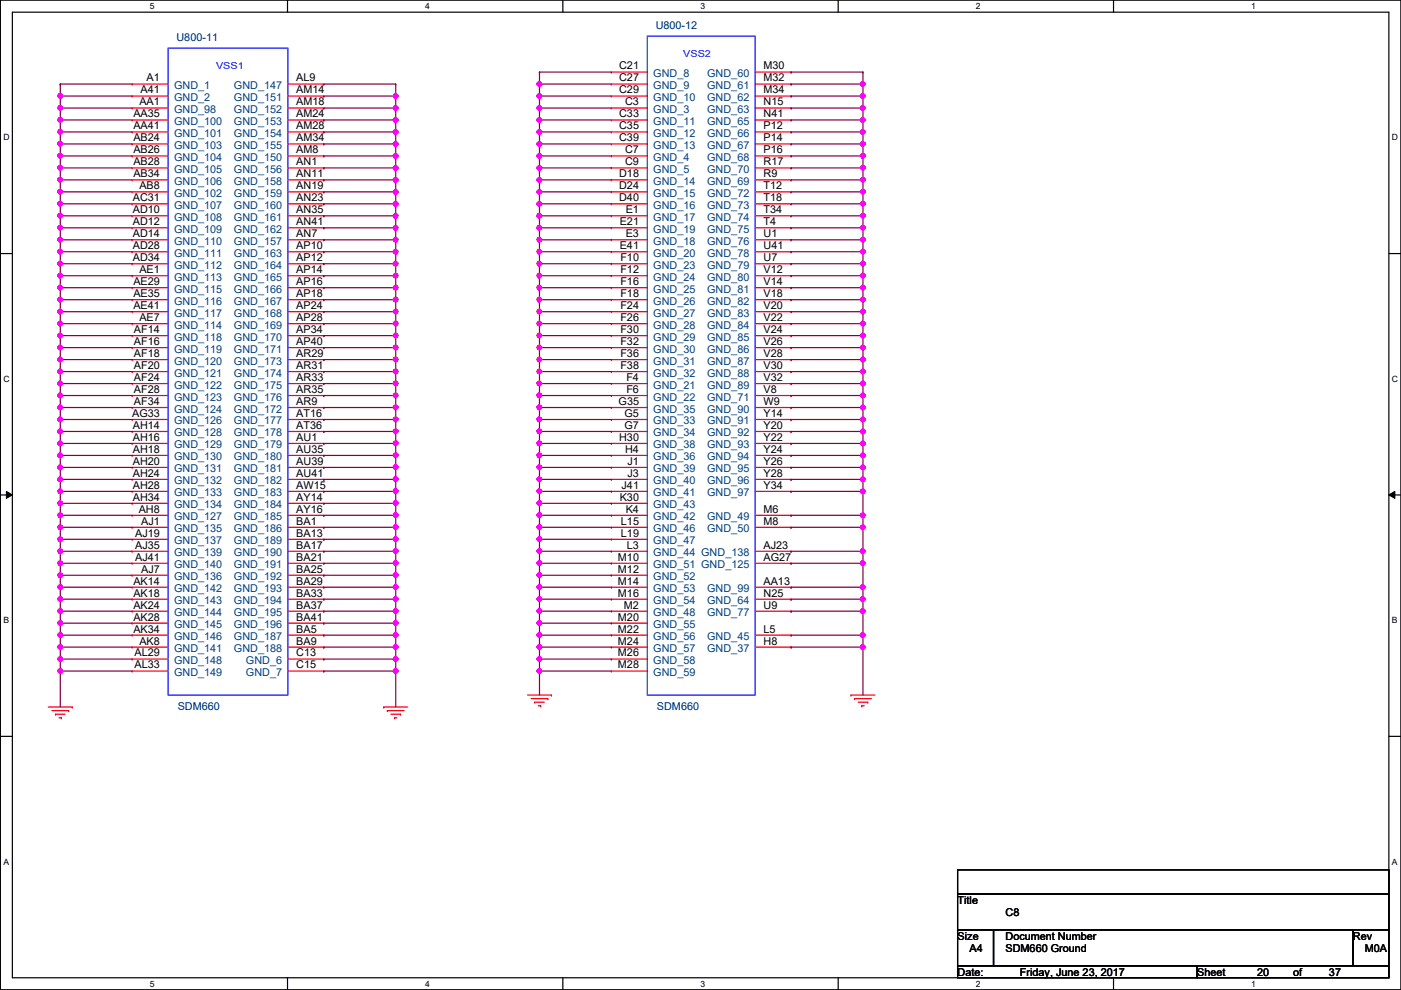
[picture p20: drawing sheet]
<svg xmlns="http://www.w3.org/2000/svg" width="297mm" height="210mm" viewBox="0 0 297 210" stroke-linecap="round" stroke-linejoin="round" font-family="sans-serif">
<defs><g id="words">
<g font-size="2.3" fill="#000080">
<text x="37.4" y="8.7">U800-11</text>
<text x="139" y="6.2">U800-12</text>
<text x="37.7" y="150.5">SDM660</text>
<text x="139.3" y="150.5">SDM660</text>
</g>
<g font-size="2.3">
<text x="31.1" y="17.3">A1</text>
<text x="62.8" y="17.3">AL9</text>
<text x="131.3" y="14.7">C21</text>
<text x="131.3" y="17.3">C27</text>
<text x="161.9" y="14.7">M30</text>
<text x="161.9" y="17.3">M32</text>
<text x="29.5" y="22.4">AA1</text>
<text x="29.8" y="19.8">A41</text>
<text x="62.8" y="19.8">AM14</text>
<text x="62.8" y="22.4">AM18</text>
<text x="131.3" y="19.8">C29</text>
<text x="132.5" y="22.4">C3</text>
<text x="161.9" y="19.8">M34</text>
<text x="161.9" y="22.4">N15</text>
<text x="28.3" y="24.9">AA35</text>
<text x="28.3" y="27.4">AA41</text>
<text x="28.3" y="30">AB24</text>
<text x="62.8" y="24.9">AM24</text>
<text x="62.8" y="27.4">AM28</text>
<text x="62.8" y="30">AM34</text>
<text x="131.3" y="24.9">C33</text>
<text x="131.3" y="27.4">C35</text>
<text x="131.3" y="30">C39</text>
<text x="161.9" y="24.9">N41</text>
<text x="161.9" y="27.4">P12</text>
<text x="161.9" y="30">P14</text>
<text x="28.3" y="32.5">AB26</text>
<text x="28.3" y="35.1">AB28</text>
<text x="62.8" y="32.5">AM8</text>
<text x="62.8" y="35.1">AN1</text>
<text x="132.5" y="32.5">C7</text>
<text x="132.5" y="35.1">C9</text>
<text x="161.9" y="32.5">P16</text>
<text x="161.9" y="35.1">R17</text>
<text x="28.3" y="37.6">AB34</text>
<text x="29.5" y="40.1">AB8</text>
<text x="62.8" y="37.6">AN11</text>
<text x="62.8" y="40.1">AN19</text>
<text x="131.3" y="37.6">D18</text>
<text x="131.3" y="40.1">D24</text>
<text x="161.9" y="37.6">R9</text>
<text x="161.9" y="40.1">T12</text>
<text x="28.1" y="42.7">AC31</text>
<text x="28.1" y="45.2">AD10</text>
<text x="28.1" y="47.8">AD12</text>
<text x="62.8" y="42.7">AN23</text>
<text x="62.8" y="45.2">AN35</text>
<text x="62.8" y="47.8">AN41</text>
<text x="131.3" y="42.7">D40</text>
<text x="131.4" y="47.8">E21</text>
<text x="132.7" y="45.2">E1</text>
<text x="161.9" y="42.7">T18</text>
<text x="161.9" y="45.2">T34</text>
<text x="161.9" y="47.8">T4</text>
<text x="28.1" y="50.3">AD14</text>
<text x="28.1" y="52.8">AD28</text>
<text x="62.8" y="50.3">AN7</text>
<text x="62.8" y="52.8">AP10</text>
<text x="131.4" y="52.8">E41</text>
<text x="132.7" y="50.3">E3</text>
<text x="161.9" y="50.3">U1</text>
<text x="161.9" y="52.8">U41</text>
<text x="28.1" y="55.4">AD34</text>
<text x="29.5" y="57.9">AE1</text>
<text x="62.8" y="55.4">AP12</text>
<text x="62.8" y="57.9">AP14</text>
<text x="131.5" y="55.4">F10</text>
<text x="131.5" y="57.9">F12</text>
<text x="161.9" y="55.4">U7</text>
<text x="161.9" y="57.9">V12</text>
<text x="28.3" y="60.5">AE29</text>
<text x="28.3" y="63">AE35</text>
<text x="28.3" y="65.5">AE41</text>
<text x="62.8" y="60.5">AP16</text>
<text x="62.8" y="63">AP18</text>
<text x="62.8" y="65.5">AP24</text>
<text x="131.5" y="60.5">F16</text>
<text x="131.5" y="63">F18</text>
<text x="131.5" y="65.5">F24</text>
<text x="161.9" y="60.5">V14</text>
<text x="161.9" y="63">V18</text>
<text x="161.9" y="65.5">V20</text>
<text x="28.4" y="70.6">AF14</text>
<text x="29.5" y="68.1">AE7</text>
<text x="62.8" y="68.1">AP28</text>
<text x="62.8" y="70.6">AP34</text>
<text x="131.5" y="68.1">F26</text>
<text x="131.5" y="70.6">F30</text>
<text x="161.9" y="68.1">V22</text>
<text x="161.9" y="70.6">V24</text>
<text x="28.4" y="73.2">AF16</text>
<text x="28.4" y="75.7">AF18</text>
<text x="62.8" y="73.2">AP40</text>
<text x="62.8" y="75.7">AR29</text>
<text x="131.5" y="73.2">F32</text>
<text x="131.5" y="75.7">F36</text>
<text x="161.9" y="73.2">V26</text>
<text x="161.9" y="75.7">V28</text>
<text x="28.4" y="78.2">AF20</text>
<text x="28.4" y="80.8">AF24</text>
<text x="28.4" y="83.3">AF28</text>
<text x="62.8" y="78.2">AR31</text>
<text x="62.8" y="80.8">AR33</text>
<text x="62.8" y="83.3">AR35</text>
<text x="131.5" y="78.2">F38</text>
<text x="132.8" y="80.8">F4</text>
<text x="132.8" y="83.3">F6</text>
<text x="161.9" y="78.2">V30</text>
<text x="161.9" y="80.8">V32</text>
<text x="161.9" y="83.3">V8</text>
<text x="28" y="88.4">AG33</text>
<text x="28.4" y="85.9">AF34</text>
<text x="62.8" y="85.9">AR9</text>
<text x="62.8" y="88.4">AT16</text>
<text x="131.1" y="85.9">G35</text>
<text x="132.4" y="88.4">G5</text>
<text x="161.9" y="85.9">W9</text>
<text x="161.9" y="88.4">Y14</text>
<text x="28.1" y="90.9">AH14</text>
<text x="28.1" y="93.5">AH16</text>
<text x="62.8" y="90.9">AT36</text>
<text x="62.8" y="93.5">AU1</text>
<text x="131.3" y="93.5">H30</text>
<text x="132.4" y="90.9">G7</text>
<text x="161.9" y="90.9">Y20</text>
<text x="161.9" y="93.5">Y22</text>
<text x="28.1" y="96">AH18</text>
<text x="28.1" y="98.6">AH20</text>
<text x="28.1" y="101.1">AH24</text>
<text x="62.8" y="96">AU35</text>
<text x="62.8" y="98.6">AU39</text>
<text x="62.8" y="101.1">AU41</text>
<text x="132.5" y="96">H4</text>
<text x="133.1" y="98.6">J1</text>
<text x="133.1" y="101.1">J3</text>
<text x="161.9" y="96">Y24</text>
<text x="161.9" y="98.6">Y26</text>
<text x="161.9" y="101.1">Y28</text>
<text x="28.1" y="103.6">AH28</text>
<text x="28.1" y="106.2">AH34</text>
<text x="62.8" y="103.6">AW15</text>
<text x="62.8" y="106.2">AY14</text>
<text x="131.4" y="106.2">K30</text>
<text x="131.8" y="103.6">J41</text>
<text x="161.9" y="103.6">Y34</text>
<text x="28.7" y="113.8">AJ19</text>
<text x="29.4" y="108.7">AH8</text>
<text x="29.9" y="111.3">AJ1</text>
<text x="62.8" y="108.7">AY16</text>
<text x="62.8" y="111.3">BA1</text>
<text x="62.8" y="113.8">BA13</text>
<text x="131.7" y="111.3">L15</text>
<text x="131.7" y="113.8">L19</text>
<text x="132.7" y="108.7">K4</text>
<text x="161.9" y="108.7">M6</text>
<text x="161.9" y="111.3">M8</text>
<text x="28.7" y="116.3">AJ35</text>
<text x="28.7" y="118.9">AJ41</text>
<text x="62.8" y="116.3">BA17</text>
<text x="62.8" y="118.9">BA21</text>
<text x="131" y="118.9">M10</text>
<text x="132.9" y="116.3">L3</text>
<text x="161.9" y="118.9">AG27</text>
<text x="161.9" y="116.3">AJ23</text>
<text x="28.3" y="124">AK14</text>
<text x="29.9" y="121.4">AJ7</text>
<text x="62.8" y="121.4">BA25</text>
<text x="62.8" y="124">BA29</text>
<text x="131" y="121.4">M12</text>
<text x="131" y="124">M14</text>
<text x="161.9" y="124">AA13</text>
<text x="28.3" y="126.5">AK18</text>
<text x="28.3" y="129">AK24</text>
<text x="28.3" y="131.6">AK28</text>
<text x="62.8" y="126.5">BA33</text>
<text x="62.8" y="129">BA37</text>
<text x="62.8" y="131.6">BA41</text>
<text x="131" y="126.5">M16</text>
<text x="131" y="131.6">M20</text>
<text x="132.3" y="129">M2</text>
<text x="161.9" y="126.5">N25</text>
<text x="161.9" y="129">U9</text>
<text x="28.3" y="134.1">AK34</text>
<text x="29.5" y="136.7">AK8</text>
<text x="62.8" y="134.1">BA5</text>
<text x="62.8" y="136.7">BA9</text>
<text x="131" y="134.1">M22</text>
<text x="131" y="136.7">M24</text>
<text x="161.9" y="134.1">L5</text>
<text x="161.9" y="136.7">H8</text>
<text x="28.5" y="139.2">AL29</text>
<text x="28.5" y="141.7">AL33</text>
<text x="62.8" y="139.2">C13</text>
<text x="62.8" y="141.7">C15</text>
<text x="131" y="139.2">M26</text>
<text x="131" y="141.7">M28</text>
<text x="203" y="191.6">Title</text>
<text x="213.2" y="194.1">C8</text>
<text x="203" y="199.2">Size</text>
<text x="205.6" y="201.8">A4</text>
<text x="213.2" y="199.2">Document Number</text>
<text x="213.2" y="201.8">SDM660 Ground</text>
<text x="286.8" y="199.2">Rev</text>
<text x="289.4" y="201.8">M0A</text>
<text x="203" y="206.8">Date:</text>
<text x="216.2" y="206.8">Friday, June 23, 2017</text>
<text x="253.8" y="206.8">Sheet</text>
<text x="266.5" y="206.8">20</text>
<text x="274.1" y="206.8">of</text>
<text x="281.8" y="206.8">37</text>
</g>
<g font-size="2.3" fill="#004080">
<text x="138.5" y="16.3">GND_8</text>
<text x="149.9" y="16.3">GND_60</text>
<text x="36.9" y="18.9">GND_1</text>
<text x="36.9" y="21.4">GND_2</text>
<text x="36.9" y="24">GND_98</text>
<text x="49.6" y="18.9">GND_147</text>
<text x="49.6" y="21.4">GND_151</text>
<text x="49.6" y="24">GND_152</text>
<text x="138.5" y="24">GND_3</text>
<text x="138.5" y="18.9">GND_9</text>
<text x="138.5" y="21.4">GND_10</text>
<text x="149.9" y="18.9">GND_61</text>
<text x="149.9" y="21.4">GND_62</text>
<text x="149.9" y="24">GND_63</text>
<text x="36.9" y="26.5">GND_100</text>
<text x="36.9" y="29">GND_101</text>
<text x="49.6" y="26.5">GND_153</text>
<text x="49.6" y="29">GND_154</text>
<text x="138.5" y="26.5">GND_11</text>
<text x="138.5" y="29">GND_12</text>
<text x="149.9" y="26.5">GND_65</text>
<text x="149.9" y="29">GND_66</text>
<text x="36.9" y="31.6">GND_103</text>
<text x="36.9" y="34.1">GND_104</text>
<text x="49.6" y="34.1">GND_150</text>
<text x="49.6" y="31.6">GND_155</text>
<text x="138.5" y="34.1">GND_4</text>
<text x="138.5" y="31.6">GND_13</text>
<text x="149.9" y="31.6">GND_67</text>
<text x="149.9" y="34.1">GND_68</text>
<text x="36.9" y="41.7">GND_102</text>
<text x="36.9" y="36.7">GND_105</text>
<text x="36.9" y="39.2">GND_106</text>
<text x="49.6" y="36.7">GND_156</text>
<text x="49.6" y="39.2">GND_158</text>
<text x="49.6" y="41.7">GND_159</text>
<text x="138.5" y="36.7">GND_5</text>
<text x="138.5" y="39.2">GND_14</text>
<text x="138.5" y="41.7">GND_15</text>
<text x="149.9" y="39.2">GND_69</text>
<text x="149.9" y="36.7">GND_70</text>
<text x="149.9" y="41.7">GND_72</text>
<text x="36.9" y="44.3">GND_107</text>
<text x="36.9" y="46.8">GND_108</text>
<text x="49.6" y="44.3">GND_160</text>
<text x="49.6" y="46.8">GND_161</text>
<text x="138.5" y="44.3">GND_16</text>
<text x="138.5" y="46.8">GND_17</text>
<text x="149.9" y="44.3">GND_73</text>
<text x="149.9" y="46.8">GND_74</text>
<text x="36.9" y="49.4">GND_109</text>
<text x="36.9" y="51.9">GND_110</text>
<text x="49.6" y="51.9">GND_157</text>
<text x="49.6" y="49.4">GND_162</text>
<text x="138.5" y="51.9">GND_18</text>
<text x="138.5" y="49.4">GND_19</text>
<text x="149.9" y="49.4">GND_75</text>
<text x="149.9" y="51.9">GND_76</text>
<text x="36.9" y="54.4">GND_111</text>
<text x="36.9" y="57">GND_112</text>
<text x="36.9" y="59.5">GND_113</text>
<text x="49.6" y="54.4">GND_163</text>
<text x="49.6" y="57">GND_164</text>
<text x="49.6" y="59.5">GND_165</text>
<text x="138.5" y="54.4">GND_20</text>
<text x="138.5" y="57">GND_23</text>
<text x="138.5" y="59.5">GND_24</text>
<text x="149.9" y="54.4">GND_78</text>
<text x="149.9" y="57">GND_79</text>
<text x="149.9" y="59.5">GND_80</text>
<text x="36.9" y="62.1">GND_115</text>
<text x="36.9" y="64.6">GND_116</text>
<text x="49.6" y="62.1">GND_166</text>
<text x="49.6" y="64.6">GND_167</text>
<text x="138.5" y="62.1">GND_25</text>
<text x="138.5" y="64.6">GND_26</text>
<text x="149.9" y="62.1">GND_81</text>
<text x="149.9" y="64.6">GND_82</text>
<text x="36.9" y="69.7">GND_114</text>
<text x="36.9" y="67.1">GND_117</text>
<text x="49.6" y="67.1">GND_168</text>
<text x="49.6" y="69.7">GND_169</text>
<text x="138.5" y="67.1">GND_27</text>
<text x="138.5" y="69.7">GND_28</text>
<text x="149.9" y="67.1">GND_83</text>
<text x="149.9" y="69.7">GND_84</text>
<text x="36.9" y="72.2">GND_118</text>
<text x="36.9" y="74.8">GND_119</text>
<text x="36.9" y="77.3">GND_120</text>
<text x="49.6" y="72.2">GND_170</text>
<text x="49.6" y="74.8">GND_171</text>
<text x="49.6" y="77.3">GND_173</text>
<text x="138.5" y="72.2">GND_29</text>
<text x="138.5" y="74.8">GND_30</text>
<text x="138.5" y="77.3">GND_31</text>
<text x="149.9" y="72.2">GND_85</text>
<text x="149.9" y="74.8">GND_86</text>
<text x="149.9" y="77.3">GND_87</text>
<text x="36.9" y="79.8">GND_121</text>
<text x="36.9" y="82.4">GND_122</text>
<text x="49.6" y="79.8">GND_174</text>
<text x="49.6" y="82.4">GND_175</text>
<text x="138.5" y="79.8">GND_32</text>
<text x="138.5" y="82.4">GND_21</text>
<text x="149.9" y="79.8">GND_88</text>
<text x="149.9" y="82.4">GND_89</text>
<text x="36.9" y="84.9">GND_123</text>
<text x="36.9" y="87.5">GND_124</text>
<text x="49.6" y="84.9">GND_176</text>
<text x="49.6" y="87.5">GND_172</text>
<text x="138.5" y="87.5">GND_35</text>
<text x="138.5" y="84.9">GND_22</text>
<text x="149.9" y="87.5">GND_90</text>
<text x="149.9" y="84.9">GND_71</text>
<text x="36.9" y="90">GND_126</text>
<text x="36.9" y="92.5">GND_128</text>
<text x="36.9" y="95.1">GND_129</text>
<text x="49.6" y="90">GND_177</text>
<text x="49.6" y="92.5">GND_178</text>
<text x="49.6" y="95.1">GND_179</text>
<text x="138.5" y="95.1">GND_38</text>
<text x="138.5" y="90">GND_33</text>
<text x="138.5" y="92.5">GND_34</text>
<text x="149.9" y="90">GND_91</text>
<text x="149.9" y="92.5">GND_92</text>
<text x="149.9" y="95.1">GND_93</text>
<text x="36.9" y="97.6">GND_130</text>
<text x="36.9" y="100.2">GND_131</text>
<text x="49.6" y="97.6">GND_180</text>
<text x="49.6" y="100.2">GND_181</text>
<text x="138.5" y="97.6">GND_36</text>
<text x="138.5" y="100.2">GND_39</text>
<text x="149.9" y="97.6">GND_94</text>
<text x="149.9" y="100.2">GND_95</text>
<text x="36.9" y="102.7">GND_132</text>
<text x="36.9" y="105.2">GND_133</text>
<text x="36.9" y="107.8">GND_134</text>
<text x="49.6" y="102.7">GND_182</text>
<text x="49.6" y="105.2">GND_183</text>
<text x="49.6" y="107.8">GND_184</text>
<text x="138.5" y="102.7">GND_40</text>
<text x="138.5" y="105.2">GND_41</text>
<text x="138.5" y="107.8">GND_43</text>
<text x="149.9" y="102.7">GND_96</text>
<text x="149.9" y="105.2">GND_97</text>
<text x="36.9" y="110.3">GND_127</text>
<text x="36.9" y="112.9">GND_135</text>
<text x="49.6" y="110.3">GND_185</text>
<text x="49.6" y="112.9">GND_186</text>
<text x="138.5" y="110.3">GND_42</text>
<text x="138.5" y="112.9">GND_46</text>
<text x="149.9" y="110.3">GND_49</text>
<text x="149.9" y="112.9">GND_50</text>
<text x="36.9" y="115.4">GND_137</text>
<text x="36.9" y="117.9">GND_139</text>
<text x="49.6" y="115.4">GND_189</text>
<text x="49.6" y="117.9">GND_190</text>
<text x="138.5" y="117.9">GND_44 GND_138</text>
<text x="138.5" y="115.4">GND_47</text>
<text x="36.9" y="120.5">GND_140</text>
<text x="36.9" y="123">GND_136</text>
<text x="36.9" y="125.6">GND_142</text>
<text x="49.6" y="120.5">GND_191</text>
<text x="49.6" y="123">GND_192</text>
<text x="49.6" y="125.6">GND_193</text>
<text x="138.5" y="120.5">GND_51 GND_125</text>
<text x="138.5" y="123">GND_52</text>
<text x="138.5" y="125.6">GND_53</text>
<text x="149.9" y="125.6">GND_99</text>
<text x="36.9" y="128.1">GND_143</text>
<text x="36.9" y="130.6">GND_144</text>
<text x="49.6" y="128.1">GND_194</text>
<text x="49.6" y="130.6">GND_195</text>
<text x="138.5" y="130.6">GND_48</text>
<text x="138.5" y="128.1">GND_54</text>
<text x="149.9" y="128.1">GND_64</text>
<text x="149.9" y="130.6">GND_77</text>
<text x="36.9" y="133.2">GND_145</text>
<text x="36.9" y="135.7">GND_146</text>
<text x="49.6" y="133.2">GND_196</text>
<text x="49.6" y="135.7">GND_187</text>
<text x="138.5" y="133.2">GND_55</text>
<text x="138.5" y="135.7">GND_56</text>
<text x="149.9" y="135.7">GND_45</text>
<text x="36.9" y="140.8">GND_148</text>
<text x="36.9" y="138.3">GND_141</text>
<text x="36.9" y="143.3">GND_149</text>
<text x="49.6" y="138.3">GND_188</text>
<text x="52.2" y="140.8">GND_6</text>
<text x="52.2" y="143.3">GND_7</text>
<text x="138.5" y="138.3">GND_57</text>
<text x="138.5" y="140.8">GND_58</text>
<text x="138.5" y="143.3">GND_59</text>
<text x="149.9" y="138.3">GND_37</text>
</g>
<g font-size="2" fill="#00f">
<text x="45.8" y="14.6">VSS1</text>
<text x="144.9" y="12.1">VSS2</text>
</g>
<g font-size="1.8">
<text x="31.8" y="1.9">5</text>
<text x="90.1" y="1.9">4</text>
<text x="148.5" y="1.9">3</text>
<text x="206.9" y="1.9">2</text>
<text x="265.3" y="1.9">1</text>
<text x=".7" y="29.8">D</text>
<text x="295.1" y="29.8">D</text>
<text x=".7" y="80.9">C</text>
<text x="295.1" y="80.9">C</text>
<text x=".7" y="132.1">B</text>
<text x="295.1" y="132.1">B</text>
<text x=".7" y="183.3">A</text>
<text x="295.1" y="183.3">A</text>
<text x="31.8" y="209.2">5</text>
<text x="90.1" y="209.2">4</text>
<text x="148.5" y="209.2">3</text>
<text x="206.9" y="209.2">2</text>
<text x="265.3" y="209.2">1</text>
</g>
</g></defs>
<path d="M.1 0h296.9v209.8h-296.9zM2.6 2.6h291.9v204.7h-291.9z" fill="none" stroke="#000" stroke-width=".25"/>
<g fill="#fff">
<path d="M31.8 .3h1v2h-1z"/>
<path d="M31.8 207.6h1v1.9h-1z"/>
</g>
<path d="M61 0v2.6M61 207.3v2.5" fill="none" stroke="#000" stroke-width=".25"/>
<g fill="#fff">
<path d="M90.1 .3h1v2h-1z"/>
<path d="M90.1 207.6h1v1.9h-1z"/>
</g>
<path d="M119.3 0v2.6M119.3 207.3v2.5" fill="none" stroke="#000" stroke-width=".25"/>
<g fill="#fff">
<path d="M148.5 .3h1v2h-1z"/>
<path d="M148.5 207.6h1v1.9h-1z"/>
</g>
<path d="M177.7 0v2.6M177.7 207.3v2.5" fill="none" stroke="#000" stroke-width=".25"/>
<g fill="#fff">
<path d="M206.9 .3h1v2h-1z"/>
<path d="M206.9 207.6h1v1.9h-1z"/>
</g>
<path d="M236.1 0v2.6M236.1 207.3v2.5" fill="none" stroke="#000" stroke-width=".25"/>
<g fill="#fff">
<path d="M265.3 .3h.9v2h-.9z"/>
<path d="M265.3 207.6h.9v1.9h-.9z"/>
<path d="M.7 28.2h1.3v1.9h-1.3z"/>
<path d="M295.1 28.2h1.3v1.9h-1.3z"/>
<path d="M.7 79.3h1.3v2h-1.3z"/>
<path d="M295.1 79.3h1.3v2h-1.3z"/>
</g>
<path d="M.1 53.8h2.5M294.5 53.8h2.5" fill="none" stroke="#000" stroke-width=".25"/>
<g fill="#fff">
<path d="M.7 130.5h1.2v2h-1.2z"/>
<path d="M295.1 130.5h1.2v2h-1.2z"/>
</g>
<path d="M.1 104.9h2.5M294.5 104.9h2.5" fill="none" stroke="#000" stroke-width=".25"/>
<path d="M1.4 104.2l1.2 .7-1.2 .8zM294.5 104.9l1.2-.7v1.5z" fill="#000"/>
<path d="M1.4 104.2l1.2 .7-1.2 .8zM294.5 104.9l1.2-.7v1.5z" fill="none" stroke="#000" stroke-width=".21"/>
<g fill="#fff">
<path d="M.7 181.7h1.2v2h-1.2z"/>
<path d="M295.1 181.7h1.2v2h-1.2z"/>
</g>
<path d="M.1 156.1h2.5M294.5 156.1h2.5M203 184.4h91.5v5.1h-91.5zM203 189.5h91.5v7.6h-91.5zM203 197.1h7.6v7.7h-7.6zM210.6 197.1h76.2v7.7h-76.2zM286.8 197.1h7.7v7.7h-7.7zM203 204.8h50.8v2.5h-50.8zM253.8 204.8h40.7v2.5h-40.7z" fill="none" stroke="#000" stroke-width=".25"/>
<g fill="none" stroke="#f00" stroke-width=".25">
<path d="M28 17.8h.1M28 17.8h7.6M61 17.8h7.7M68.7 17.8h.1M129.6 15.3h.1M129.6 17.8h.1M129.6 17.8h7.6M129.6 15.3h7.6M160.1 17.8h7.6M160.1 15.3h7.6M167.7 15.3h.1M167.7 17.8h.1"/>
<path d="M28 20.4h.1M28 22.9h.1M28 25.4h.1M28 28h.1M28 30.5h.1M28 33.1h.1M28 35.6h.1M28 38.1h.1M28 20.4h7.6M28 22.9h7.6M28 25.4h7.6M28 28h7.6"/>
<path d="M28 30.5h7.6M28 33.1h7.6M28 35.6h7.6M28 38.1h7.6M61 20.4h7.7M61 22.9h7.7M61 25.4h7.7M61 28h7.7M61 30.5h7.7M61 33.1h7.7M61 35.6h7.7M61 38.1h7.7"/>
<path d="M68.7 33.1h.1M68.7 35.6h.1M68.7 38.1h.1M68.7 20.4h.1M68.7 22.9h.1M68.7 25.4h.1M68.7 28h.1M68.7 30.5h.1M129.6 22.9h.1M129.6 33.1h.1M129.6 35.6h.1M129.6 20.4h.1"/>
<path d="M129.6 25.4h.1M129.6 28h.1M129.6 30.5h.1M129.6 38.1h.1M129.6 20.4h7.6M129.6 22.9h7.6M129.6 25.4h7.6M129.6 28h7.6M129.6 30.5h7.6M129.6 33.1h7.6M129.6 35.6h7.6M129.6 38.1h7.6"/>
<path d="M160.1 20.4h7.6M160.1 22.9h7.6M160.1 25.4h7.6M160.1 28h7.6M160.1 30.5h7.6M160.1 33.1h7.6M160.1 35.6h7.6M160.1 38.1h7.6M167.7 20.4h.1M167.7 22.9h.1M167.7 25.4h.1M167.7 28h.1"/>
<path d="M167.7 30.5h.1M167.7 33.1h.1M167.7 38.1h.1M167.7 35.6h.1M28 40.7h.1M28 43.2h.1M28 45.8h.1M28 48.3h.1M28 50.8h.1M28 53.4h.1M28 55.9h.1M28 58.5h.1"/>
<path d="M28 40.7h7.6M28 43.2h7.6M28 45.8h7.6M28 48.3h7.6M28 50.8h7.6M28 53.4h7.6M28 55.9h7.6M28 58.5h7.6M61 40.7h7.7M61 43.2h7.7M61 45.8h7.7M61 48.3h7.7"/>
<path d="M61 50.8h7.7M61 53.4h7.7M61 55.9h7.7M61 58.5h7.7M68.7 50.8h.1M68.7 40.7h.1M68.7 43.2h.1M68.7 45.8h.1M68.7 48.3h.1M68.7 53.4h.1M68.7 55.9h.1M68.7 58.5h.1"/>
<path d="M129.6 40.7h.1M129.6 50.8h.1M129.6 43.2h.1M129.6 45.8h.1M129.6 48.3h.1M129.6 53.4h.1M129.6 55.9h.1M129.6 58.5h.1M129.6 40.7h7.6M129.6 43.2h7.6M129.6 45.8h7.6M129.6 48.3h7.6"/>
<path d="M129.6 50.8h7.6M129.6 53.4h7.6M129.6 55.9h7.6M129.6 58.5h7.6M160.1 40.7h7.6M160.1 43.2h7.6M160.1 45.8h7.6M160.1 48.3h7.6M160.1 50.8h7.6M160.1 53.4h7.6M160.1 55.9h7.6M160.1 58.5h7.6"/>
<path d="M167.7 40.7h.1M167.7 43.2h.1M167.7 45.8h.1M167.7 48.3h.1M167.7 50.8h.1M167.7 53.4h.1M167.7 55.9h.1M167.7 58.5h.1M28 68.6h.1M28 61h.1M28 63.5h.1M28 66.1h.1"/>
<path d="M28 71.2h.1M28 73.7h.1M28 76.2h.1M28 78.8h.1M28 68.6h7.6M28 61h7.6M28 63.5h7.6M28 66.1h7.6M28 71.2h7.6M28 73.7h7.6M28 76.2h7.6M28 78.8h7.6"/>
<path d="M61 68.6h7.7M61 61h7.7M61 63.5h7.7M61 66.1h7.7M61 71.2h7.7M61 73.7h7.7M61 76.2h7.7M61 78.8h7.7M68.7 61h.1M68.7 63.5h.1M68.7 66.1h.1M68.7 68.6h.1"/>
<path d="M68.7 71.2h.1M68.7 73.7h.1M68.7 76.2h.1M68.7 78.8h.1M129.6 61h.1M129.6 63.5h.1M129.6 66.1h.1M129.6 68.6h.1M129.6 71.2h.1M129.6 73.7h.1M129.6 76.2h.1M129.6 78.8h.1"/>
<path d="M129.6 68.6h7.6M129.6 61h7.6M129.6 63.5h7.6M129.6 66.1h7.6M129.6 71.2h7.6M129.6 73.7h7.6M129.6 76.2h7.6M129.6 78.8h7.6M160.1 68.6h7.6M160.1 61h7.6M160.1 63.5h7.6M160.1 66.1h7.6"/>
<path d="M160.1 71.2h7.6M160.1 73.7h7.6M160.1 76.2h7.6M160.1 78.8h7.6M167.7 61h.1M167.7 63.5h.1M167.7 66.1h.1M167.7 68.6h.1M167.7 71.2h.1M167.7 73.7h.1M167.7 76.2h.1M167.7 78.8h.1"/>
<path d="M28 81.3h.1M28 83.9h.1M28 86.4h.1M28 88.9h.1M28 91.5h.1M28 94h.1M28 96.6h.1M28 99.1h.1M28 81.3h7.6M28 83.9h7.6M28 86.4h7.6M28 88.9h7.6"/>
<path d="M28 91.5h7.6M28 94h7.6M28 96.6h7.6M28 99.1h7.6M61 81.3h7.7M61 83.9h7.7M61 86.4h7.7M61 88.9h7.7M61 91.5h7.7M61 94h7.7M61 96.6h7.7M61 99.1h7.7"/>
<path d="M68.7 81.3h.1M68.7 83.9h.1M68.7 86.4h.1M68.7 88.9h.1M68.7 91.5h.1M68.7 94h.1M68.7 96.6h.1M68.7 99.1h.1M129.6 86.4h.1M129.6 96.6h.1M129.6 94h.1M129.6 81.3h.1"/>
<path d="M129.6 83.9h.1M129.6 88.9h.1M129.6 91.5h.1M129.6 99.1h.1M129.6 81.3h7.6M129.6 83.9h7.6M129.6 86.4h7.6M129.6 88.9h7.6M129.6 91.5h7.6M129.6 94h7.6M129.6 96.6h7.6M129.6 99.1h7.6"/>
<path d="M160.1 81.3h7.6M160.1 83.9h7.6M160.1 86.4h7.6M160.1 88.9h7.6M160.1 91.5h7.6M160.1 94h7.6M160.1 96.6h7.6M160.1 99.1h7.6M167.7 86.4h.1M167.7 88.9h.1M167.7 91.5h.1M167.7 94h.1"/>
<path d="M167.7 96.6h.1M167.7 99.1h.1M167.7 81.3h.1M167.7 83.9h.1M28 109.3h.1M28 101.6h.1M28 104.2h.1M28 106.7h.1M28 111.8h.1M28 114.3h.1M28 116.9h.1M28 119.4h.1"/>
<path d="M28 109.3h7.6M28 101.6h7.6M28 104.2h7.6M28 106.7h7.6M28 111.8h7.6M28 114.3h7.6M28 116.9h7.6M28 119.4h7.6M61 109.3h7.7M61 101.6h7.7M61 104.2h7.7M61 106.7h7.7"/>
<path d="M61 111.8h7.7M61 114.3h7.7M61 116.9h7.7M61 119.4h7.7M68.7 101.6h.1M68.7 104.2h.1M68.7 106.7h.1M68.7 109.3h.1M68.7 111.8h.1M68.7 114.3h.1M68.7 116.9h.1M68.7 119.4h.1"/>
<path d="M129.6 116.9h.1M129.6 101.6h.1M129.6 104.2h.1M129.6 106.7h.1M129.6 109.3h.1M129.6 111.8h.1M129.6 114.3h.1M129.6 119.4h.1M129.6 109.3h7.6M129.6 101.6h7.6M129.6 104.2h7.6M129.6 106.7h7.6"/>
<path d="M129.6 111.8h7.6M129.6 114.3h7.6M129.6 116.9h7.6M129.6 119.4h7.6M160.1 109.3h7.6M160.1 101.6h7.6M160.1 104.2h7.6M160.1 111.8h7.6M160.1 116.9h7.6M160.1 119.4h7.6M167.7 101.6h.1M167.7 104.2h.1"/>
<path d="M167.7 119.4h.1M167.7 116.9h.1M167.7 109.3h.1M167.7 111.8h.1M28 139.7h.1M28 122h.1M28 124.5h.1M28 127h.1M28 129.6h.1M28 132.1h.1M28 134.7h.1M28 137.2h.1"/>
<path d="M28 139.7h7.6M28 122h7.6M28 124.5h7.6M28 127h7.6M28 129.6h7.6M28 132.1h7.6M28 134.7h7.6M28 137.2h7.6M61 139.7h7.7M61 122h7.7M61 124.5h7.7M61 127h7.7"/>
<path d="M61 129.6h7.7M61 132.1h7.7M61 134.7h7.7M61 137.2h7.7M68.7 122h.1M68.7 124.5h.1M68.7 127h.1M68.7 129.6h.1M68.7 132.1h.1M68.7 134.7h.1M68.7 137.2h.1M68.7 139.7h.1"/>
<path d="M129.6 129.6h.1M129.6 122h.1M129.6 124.5h.1M129.6 127h.1M129.6 132.1h.1M129.6 134.7h.1M129.6 137.2h.1M129.6 139.7h.1M129.6 139.7h7.6M129.6 122h7.6M129.6 124.5h7.6M129.6 127h7.6"/>
<path d="M129.6 129.6h7.6M129.6 132.1h7.6M129.6 134.7h7.6M129.6 137.2h7.6M160.1 124.5h7.6M160.1 127h7.6M160.1 129.6h7.6M160.1 134.7h7.6M160.1 137.2h7.6M167.7 124.5h.1M167.7 127h.1M167.7 129.6h.1"/>
<path d="M167.7 134.7h.1M167.7 137.2h.1M10.2 149.9h5.1M11 150.7h3.6M11.8 151.4h.1M11.8 151.4h2M12.5 152.2h.5M13 152.2h.1M14.6 150.7h.1M15.3 149.9h.1M28 142.3h.1M28 142.3h7.6"/>
<path d="M61 142.3h7.7M68.7 142.3h.1M81.4 149.9h.1M81.4 149.9h5M82.1 150.7h.1M82.1 150.7h3.6M82.9 151.4h2M83.6 152.2h.1M83.6 152.2h.6M84.9 151.4h.1M111.8 147.4h5.1M112.6 148.1h3.6"/>
<path d="M113.4 148.9h.1M113.4 148.9h2M114.1 149.6h.5M114.6 149.6h.1M116.2 148.1h.1M116.9 147.4h.1M129.6 142.3h.1M129.6 142.3h7.6M180.4 147.4h.1M180.4 147.4h5.1M181.2 148.1h.1M181.2 148.1h3.5"/>
<path d="M181.9 148.9h2.1M182.7 149.6h.1M182.7 149.6h.5M184 148.9h.1"/>
</g>
<path d="M35.6 10.2h25.4v137.2h-25.4zM137.2 7.7h22.9v139.7h-22.9z" fill="none" stroke="#00f" stroke-width=".25"/>
<path d="M12.8 17.8h.1M12.8 17.8v2.6M12.8 17.8h15.2M12.8 20.4h.1M12.8 20.4h15.2" fill="none" stroke="#800040" stroke-width=".25"/>
<circle cx="12.8" cy="20.3" r=".49" fill="#f0f"/>
<circle cx="12.8" cy="20.3" r=".49" fill="none" stroke="#f0f" stroke-width=".25"/>
<path d="M12.8 20.4h.1M12.8 22.9h.1M12.8 20.4v5M12.8 22.9h15.2" fill="none" stroke="#800040" stroke-width=".25"/>
<circle cx="12.8" cy="25.4" r=".49" fill="#f0f"/>
<circle cx="12.8" cy="25.4" r=".49" fill="none" stroke="#f0f" stroke-width=".25"/>
<circle cx="12.8" cy="22.9" r=".49" fill="#f0f"/>
<circle cx="12.8" cy="22.9" r=".49" fill="none" stroke="#f0f" stroke-width=".25"/>
<path d="M12.8 25.4h.1M12.8 28h.1M12.8 30.5h.1M12.8 33.1h.1M12.8 35.6h.1M12.8 25.4h15.2M12.8 25.4v5.1M12.8 28h15.2M12.8 30.5h15.2M12.8 33.1h15.2M12.8 35.6h15.2" fill="none" stroke="#800040" stroke-width=".25"/>
<circle cx="12.8" cy="30.5" r=".49" fill="#f0f"/>
<circle cx="12.8" cy="30.5" r=".49" fill="none" stroke="#f0f" stroke-width=".25"/>
<circle cx="12.8" cy="28" r=".49" fill="#f0f"/>
<circle cx="12.8" cy="28" r=".49" fill="none" stroke="#f0f" stroke-width=".25"/>
<path d="M12.8 30.5h.1M12.8 33.1h.1M12.8 30.5v5.1" fill="none" stroke="#800040" stroke-width=".25"/>
<circle cx="12.8" cy="33" r=".49" fill="#f0f"/>
<circle cx="12.8" cy="33" r=".49" fill="none" stroke="#f0f" stroke-width=".25"/>
<path d="M12.8 35.6h.1M12.8 35.6v2.5" fill="none" stroke="#800040" stroke-width=".25"/>
<circle cx="12.8" cy="38.1" r=".49" fill="#f0f"/>
<circle cx="12.8" cy="38.1" r=".49" fill="none" stroke="#f0f" stroke-width=".25"/>
<circle cx="12.8" cy="35.6" r=".49" fill="#f0f"/>
<circle cx="12.8" cy="35.6" r=".49" fill="none" stroke="#f0f" stroke-width=".25"/>
<path d="M12.8 38.1h.1M12.8 38.1h15.2M12.8 40.7h.1M12.8 40.7h15.2" fill="none" stroke="#800040" stroke-width=".25"/>
<circle cx="12.8" cy="40.7" r=".49" fill="#f0f"/>
<circle cx="12.8" cy="40.7" r=".49" fill="none" stroke="#f0f" stroke-width=".25"/>
<path d="M12.8 43.2h.1M12.8 45.8h.1M12.8 48.3h.1M12.8 43.2h15.2M12.8 45.8h15.2M12.8 48.3h15.2" fill="none" stroke="#800040" stroke-width=".25"/>
<circle cx="12.8" cy="48.3" r=".49" fill="#f0f"/>
<circle cx="12.8" cy="48.3" r=".49" fill="none" stroke="#f0f" stroke-width=".25"/>
<path d="M12.8 50.8h.1M12.8 50.8h15.2" fill="none" stroke="#800040" stroke-width=".25"/>
<circle cx="12.8" cy="50.8" r=".49" fill="#f0f"/>
<circle cx="12.8" cy="50.8" r=".49" fill="none" stroke="#f0f" stroke-width=".25"/>
<path d="M12.8 38.1h.1M12.8 38.1v7.7M12.8 53.4h.1M12.8 55.9h.1M12.8 40.7h.1M12.8 43.2h.1M12.8 53.4h15.2M12.8 55.9h15.2" fill="none" stroke="#800040" stroke-width=".25"/>
<circle cx="12.8" cy="45.7" r=".49" fill="#f0f"/>
<circle cx="12.8" cy="45.7" r=".49" fill="none" stroke="#f0f" stroke-width=".25"/>
<circle cx="12.8" cy="43.2" r=".49" fill="#f0f"/>
<circle cx="12.8" cy="43.2" r=".49" fill="none" stroke="#f0f" stroke-width=".25"/>
<path d="M12.8 45.8h.1M12.8 48.3h.1M12.8 50.8h.1M12.8 53.4h.1M12.8 45.8v10.1" fill="none" stroke="#800040" stroke-width=".25"/>
<circle cx="12.8" cy="55.9" r=".49" fill="#f0f"/>
<circle cx="12.8" cy="55.9" r=".49" fill="none" stroke="#f0f" stroke-width=".25"/>
<circle cx="12.8" cy="53.4" r=".49" fill="#f0f"/>
<circle cx="12.8" cy="53.4" r=".49" fill="none" stroke="#f0f" stroke-width=".25"/>
<path d="M12.8 55.9h.1M12.8 58.5h.1M12.8 55.9v2.6M12.8 58.5h15.2M12.8 61h.1M12.8 63.5h.1M12.8 61h15.2M12.8 63.5h15.2" fill="none" stroke="#800040" stroke-width=".25"/>
<circle cx="12.8" cy="63.5" r=".49" fill="#f0f"/>
<circle cx="12.8" cy="63.5" r=".49" fill="none" stroke="#f0f" stroke-width=".25"/>
<path d="M12.8 66.1h.1M12.8 68.6h.1M12.8 66.1h15.2M12.8 68.6h15.2" fill="none" stroke="#800040" stroke-width=".25"/>
<circle cx="12.8" cy="68.6" r=".49" fill="#f0f"/>
<circle cx="12.8" cy="68.6" r=".49" fill="none" stroke="#f0f" stroke-width=".25"/>
<path d="M12.8 71.2h.1M12.8 73.7h.1M12.8 71.2h15.2M12.8 73.7h15.2" fill="none" stroke="#800040" stroke-width=".25"/>
<circle cx="12.8" cy="73.7" r=".49" fill="#f0f"/>
<circle cx="12.8" cy="73.7" r=".49" fill="none" stroke="#f0f" stroke-width=".25"/>
<g fill="none" stroke="#800040" stroke-width=".25">
<path d="M12.8 58.5h.1M12.8 58.5v2.5M12.8 76.2h.1M12.8 78.8h.1M12.8 76.2h15.2M12.8 78.8h15.2M12.8 81.3h.1M12.8 83.9h.1M12.8 86.4h.1M12.8 88.9h.1M12.8 91.5h.1M12.8 94h.1"/>
<path d="M12.8 96.6h.1M12.8 81.3h15.2M12.8 83.9h15.2M12.8 86.4h15.2M12.8 88.9h15.2M12.8 91.5h15.2M12.8 94h15.2M12.8 96.6h15.2"/>
</g>
<circle cx="12.8" cy="61" r=".49" fill="#f0f"/>
<circle cx="12.8" cy="61" r=".49" fill="none" stroke="#f0f" stroke-width=".25"/>
<circle cx="12.8" cy="58.4" r=".49" fill="#f0f"/>
<circle cx="12.8" cy="58.4" r=".49" fill="none" stroke="#f0f" stroke-width=".25"/>
<path d="M12.8 61h.1M12.8 63.5h.1M12.8 61v5.1" fill="none" stroke="#800040" stroke-width=".25"/>
<circle cx="12.8" cy="66.1" r=".49" fill="#f0f"/>
<circle cx="12.8" cy="66.1" r=".49" fill="none" stroke="#f0f" stroke-width=".25"/>
<path d="M12.8 66.1h.1M12.8 68.6h.1M12.8 71.2h.1M12.8 66.1v7.6" fill="none" stroke="#800040" stroke-width=".25"/>
<circle cx="12.8" cy="71.1" r=".49" fill="#f0f"/>
<circle cx="12.8" cy="71.1" r=".49" fill="none" stroke="#f0f" stroke-width=".25"/>
<path d="M12.8 73.7h.1M12.8 76.2h.1M12.8 73.7v5.1" fill="none" stroke="#800040" stroke-width=".25"/>
<circle cx="12.8" cy="76.2" r=".49" fill="#f0f"/>
<circle cx="12.8" cy="76.2" r=".49" fill="none" stroke="#f0f" stroke-width=".25"/>
<path d="M12.8 78.8h.1M12.8 78.8v2.5" fill="none" stroke="#800040" stroke-width=".25"/>
<circle cx="12.8" cy="81.3" r=".49" fill="#f0f"/>
<circle cx="12.8" cy="81.3" r=".49" fill="none" stroke="#f0f" stroke-width=".25"/>
<circle cx="12.8" cy="78.8" r=".49" fill="#f0f"/>
<circle cx="12.8" cy="78.8" r=".49" fill="none" stroke="#f0f" stroke-width=".25"/>
<path d="M12.8 81.3h.1M12.8 83.9h.1M12.8 81.3v5.1" fill="none" stroke="#800040" stroke-width=".25"/>
<circle cx="12.8" cy="86.4" r=".49" fill="#f0f"/>
<circle cx="12.8" cy="86.4" r=".49" fill="none" stroke="#f0f" stroke-width=".25"/>
<circle cx="12.8" cy="83.8" r=".49" fill="#f0f"/>
<circle cx="12.8" cy="83.8" r=".49" fill="none" stroke="#f0f" stroke-width=".25"/>
<path d="M12.8 86.4h.1M12.8 86.4v2.5" fill="none" stroke="#800040" stroke-width=".25"/>
<circle cx="12.8" cy="88.9" r=".49" fill="#f0f"/>
<circle cx="12.8" cy="88.9" r=".49" fill="none" stroke="#f0f" stroke-width=".25"/>
<path d="M12.8 88.9h.1M12.8 88.9v2.6" fill="none" stroke="#800040" stroke-width=".25"/>
<circle cx="12.8" cy="91.5" r=".49" fill="#f0f"/>
<circle cx="12.8" cy="91.5" r=".49" fill="none" stroke="#f0f" stroke-width=".25"/>
<path d="M12.8 91.5h.1M12.8 91.5v2.5" fill="none" stroke="#800040" stroke-width=".25"/>
<circle cx="12.8" cy="94" r=".49" fill="#f0f"/>
<circle cx="12.8" cy="94" r=".49" fill="none" stroke="#f0f" stroke-width=".25"/>
<path d="M12.8 94h.1M12.8 96.6h.1M12.8 94v5.1" fill="none" stroke="#800040" stroke-width=".25"/>
<circle cx="12.8" cy="99.1" r=".49" fill="#f0f"/>
<circle cx="12.8" cy="99.1" r=".49" fill="none" stroke="#f0f" stroke-width=".25"/>
<circle cx="12.8" cy="96.5" r=".49" fill="#f0f"/>
<circle cx="12.8" cy="96.5" r=".49" fill="none" stroke="#f0f" stroke-width=".25"/>
<path d="M12.8 99.1h.1M12.8 99.1h15.2M12.8 101.6h.1M12.8 104.2h.1M12.8 106.7h.1M12.8 109.3h.1M12.8 111.8h.1M12.8 101.6h15.2M12.8 104.2h15.2M12.8 106.7h15.2M12.8 109.3h15.2M12.8 111.8h15.2" fill="none" stroke="#800040" stroke-width=".25"/>
<circle cx="12.8" cy="111.8" r=".49" fill="#f0f"/>
<circle cx="12.8" cy="111.8" r=".49" fill="none" stroke="#f0f" stroke-width=".25"/>
<path d="M12.8 114.3h.1M12.8 116.9h.1M12.8 119.4h.1M12.8 114.3h15.2M12.8 116.9h15.2M12.8 119.4h15.2" fill="none" stroke="#800040" stroke-width=".25"/>
<circle cx="12.8" cy="119.4" r=".49" fill="#f0f"/>
<circle cx="12.8" cy="119.4" r=".49" fill="none" stroke="#f0f" stroke-width=".25"/>
<path d="M12.8 122h.1M12.8 124.5h.1M12.8 127h.1M12.8 122h15.2M12.8 124.5h15.2M12.8 127h15.2" fill="none" stroke="#800040" stroke-width=".25"/>
<circle cx="12.8" cy="127" r=".49" fill="#f0f"/>
<circle cx="12.8" cy="127" r=".49" fill="none" stroke="#f0f" stroke-width=".25"/>
<path d="M12.8 99.1h.1M12.8 99.1v5.1M12.8 101.6h.1M12.8 129.6h.1M12.8 132.1h.1M12.8 134.7h.1M12.8 137.2h.1M12.8 129.6h15.2M12.8 132.1h15.2M12.8 134.7h15.2M12.8 137.2h15.2" fill="none" stroke="#800040" stroke-width=".25"/>
<circle cx="12.8" cy="104.2" r=".49" fill="#f0f"/>
<circle cx="12.8" cy="104.2" r=".49" fill="none" stroke="#f0f" stroke-width=".25"/>
<circle cx="12.8" cy="101.6" r=".49" fill="#f0f"/>
<circle cx="12.8" cy="101.6" r=".49" fill="none" stroke="#f0f" stroke-width=".25"/>
<path d="M12.8 104.2h.1M12.8 106.7h.1M12.8 104.2v5.1" fill="none" stroke="#800040" stroke-width=".25"/>
<circle cx="12.8" cy="109.2" r=".49" fill="#f0f"/>
<circle cx="12.8" cy="109.2" r=".49" fill="none" stroke="#f0f" stroke-width=".25"/>
<circle cx="12.8" cy="106.7" r=".49" fill="#f0f"/>
<circle cx="12.8" cy="106.7" r=".49" fill="none" stroke="#f0f" stroke-width=".25"/>
<path d="M12.8 109.3h.1M12.8 111.8h.1M12.8 114.3h.1M12.8 109.3v7.6" fill="none" stroke="#800040" stroke-width=".25"/>
<circle cx="12.8" cy="114.3" r=".49" fill="#f0f"/>
<circle cx="12.8" cy="114.3" r=".49" fill="none" stroke="#f0f" stroke-width=".25"/>
<path d="M12.8 116.9h.1M12.8 116.9v2.5" fill="none" stroke="#800040" stroke-width=".25"/>
<circle cx="12.8" cy="116.9" r=".49" fill="#f0f"/>
<circle cx="12.8" cy="116.9" r=".49" fill="none" stroke="#f0f" stroke-width=".25"/>
<path d="M12.8 119.4h.1M12.8 119.4v5.1M12.8 122h.1" fill="none" stroke="#800040" stroke-width=".25"/>
<circle cx="12.8" cy="124.5" r=".49" fill="#f0f"/>
<circle cx="12.8" cy="124.5" r=".49" fill="none" stroke="#f0f" stroke-width=".25"/>
<circle cx="12.8" cy="121.9" r=".49" fill="#f0f"/>
<circle cx="12.8" cy="121.9" r=".49" fill="none" stroke="#f0f" stroke-width=".25"/>
<path d="M12.8 124.5h.1M12.8 127h.1M12.8 129.6h.1M12.8 124.5v7.6" fill="none" stroke="#800040" stroke-width=".25"/>
<circle cx="12.8" cy="129.6" r=".49" fill="#f0f"/>
<circle cx="12.8" cy="129.6" r=".49" fill="none" stroke="#f0f" stroke-width=".25"/>
<path d="M12.8 132.1h.1M12.8 132.1v2.6" fill="none" stroke="#800040" stroke-width=".25"/>
<circle cx="12.8" cy="134.6" r=".49" fill="#f0f"/>
<circle cx="12.8" cy="134.6" r=".49" fill="none" stroke="#f0f" stroke-width=".25"/>
<circle cx="12.8" cy="132.1" r=".49" fill="#f0f"/>
<circle cx="12.8" cy="132.1" r=".49" fill="none" stroke="#f0f" stroke-width=".25"/>
<path d="M12.8 134.7h.1M12.8 137.2h.1M12.8 134.7v5" fill="none" stroke="#800040" stroke-width=".25"/>
<circle cx="12.8" cy="139.7" r=".49" fill="#f0f"/>
<circle cx="12.8" cy="139.7" r=".49" fill="none" stroke="#f0f" stroke-width=".25"/>
<circle cx="12.8" cy="137.2" r=".49" fill="#f0f"/>
<circle cx="12.8" cy="137.2" r=".49" fill="none" stroke="#f0f" stroke-width=".25"/>
<path d="M12.8 139.7h.1M12.8 139.7h15.2M12.8 139.7v2.6M12.8 142.3h.1M12.8 142.3h15.2" fill="none" stroke="#800040" stroke-width=".25"/>
<circle cx="12.8" cy="142.3" r=".49" fill="#f0f"/>
<circle cx="12.8" cy="142.3" r=".49" fill="none" stroke="#f0f" stroke-width=".25"/>
<path d="M114.4 15.3h.1M114.4 17.8h.1M114.4 15.3v5.1M114.4 15.3h15.2M114.4 17.8h15.2M12.8 142.3h.1M12.8 142.3v7.6" fill="none" stroke="#800040" stroke-width=".25"/>
<circle cx="114.4" cy="20.3" r=".49" fill="#f0f"/>
<circle cx="114.4" cy="20.3" r=".49" fill="none" stroke="#f0f" stroke-width=".25"/>
<circle cx="114.4" cy="17.8" r=".49" fill="#f0f"/>
<circle cx="114.4" cy="17.8" r=".49" fill="none" stroke="#f0f" stroke-width=".25"/>
<path d="M114.4 20.4h.1M114.4 22.9h.1M114.4 20.4h15.2M114.4 20.4v5M114.4 22.9h15.2" fill="none" stroke="#800040" stroke-width=".25"/>
<circle cx="114.4" cy="25.4" r=".49" fill="#f0f"/>
<circle cx="114.4" cy="25.4" r=".49" fill="none" stroke="#f0f" stroke-width=".25"/>
<circle cx="114.4" cy="22.9" r=".49" fill="#f0f"/>
<circle cx="114.4" cy="22.9" r=".49" fill="none" stroke="#f0f" stroke-width=".25"/>
<path d="M114.4 25.4h.1M114.4 28h.1M114.4 30.5h.1M114.4 33.1h.1M114.4 25.4h15.2M114.4 28h15.2M114.4 30.5h15.2M114.4 33.1h15.2M114.4 25.4v5.1" fill="none" stroke="#800040" stroke-width=".25"/>
<circle cx="114.4" cy="30.5" r=".49" fill="#f0f"/>
<circle cx="114.4" cy="30.5" r=".49" fill="none" stroke="#f0f" stroke-width=".25"/>
<circle cx="114.4" cy="28" r=".49" fill="#f0f"/>
<circle cx="114.4" cy="28" r=".49" fill="none" stroke="#f0f" stroke-width=".25"/>
<path d="M114.4 30.5h.1M114.4 30.5v2.6" fill="none" stroke="#800040" stroke-width=".25"/>
<circle cx="114.4" cy="33" r=".49" fill="#f0f"/>
<circle cx="114.4" cy="33" r=".49" fill="none" stroke="#f0f" stroke-width=".25"/>
<path d="M114.4 33.1h.1M114.4 35.6h.1M114.4 38.1h.1M114.4 33.1v2.5M114.4 35.6h15.2M114.4 38.1h15.2M114.4 40.7h.1M114.4 40.7h15.2" fill="none" stroke="#800040" stroke-width=".25"/>
<circle cx="114.4" cy="40.7" r=".49" fill="#f0f"/>
<circle cx="114.4" cy="40.7" r=".49" fill="none" stroke="#f0f" stroke-width=".25"/>
<path d="M114.4 43.2h.1M114.4 43.2h15.2" fill="none" stroke="#800040" stroke-width=".25"/>
<circle cx="114.4" cy="43.2" r=".49" fill="#f0f"/>
<circle cx="114.4" cy="43.2" r=".49" fill="none" stroke="#f0f" stroke-width=".25"/>
<path d="M114.4 45.8h.1M114.4 45.8h15.2" fill="none" stroke="#800040" stroke-width=".25"/>
<circle cx="114.4" cy="45.7" r=".49" fill="#f0f"/>
<circle cx="114.4" cy="45.7" r=".49" fill="none" stroke="#f0f" stroke-width=".25"/>
<path d="M114.4 35.6h.1M114.4 35.6v2.5M114.4 48.3h.1M114.4 50.8h.1M114.4 53.4h.1M114.4 48.3h15.2M114.4 50.8h15.2M114.4 53.4h15.2" fill="none" stroke="#800040" stroke-width=".25"/>
<circle cx="114.4" cy="38.1" r=".49" fill="#f0f"/>
<circle cx="114.4" cy="38.1" r=".49" fill="none" stroke="#f0f" stroke-width=".25"/>
<circle cx="114.4" cy="35.6" r=".49" fill="#f0f"/>
<circle cx="114.4" cy="35.6" r=".49" fill="none" stroke="#f0f" stroke-width=".25"/>
<path d="M114.4 38.1h.1M114.4 38.1v12.7M114.4 40.7h.1M114.4 43.2h.1M114.4 45.8h.1M114.4 48.3h.1" fill="none" stroke="#800040" stroke-width=".25"/>
<circle cx="114.4" cy="50.8" r=".49" fill="#f0f"/>
<circle cx="114.4" cy="50.8" r=".49" fill="none" stroke="#f0f" stroke-width=".25"/>
<circle cx="114.4" cy="48.3" r=".49" fill="#f0f"/>
<circle cx="114.4" cy="48.3" r=".49" fill="none" stroke="#f0f" stroke-width=".25"/>
<path d="M114.4 50.8h.1M114.4 53.4h.1M114.4 50.8v5.1" fill="none" stroke="#800040" stroke-width=".25"/>
<circle cx="114.4" cy="55.9" r=".49" fill="#f0f"/>
<circle cx="114.4" cy="55.9" r=".49" fill="none" stroke="#f0f" stroke-width=".25"/>
<circle cx="114.4" cy="53.4" r=".49" fill="#f0f"/>
<circle cx="114.4" cy="53.4" r=".49" fill="none" stroke="#f0f" stroke-width=".25"/>
<path d="M114.4 55.9h.1M114.4 58.5h.1M114.4 55.9h15.2M114.4 58.5h15.2" fill="none" stroke="#800040" stroke-width=".25"/>
<circle cx="114.4" cy="58.4" r=".49" fill="#f0f"/>
<circle cx="114.4" cy="58.4" r=".49" fill="none" stroke="#f0f" stroke-width=".25"/>
<path d="M114.4 61h.1M114.4 61h15.2" fill="none" stroke="#800040" stroke-width=".25"/>
<circle cx="114.4" cy="61" r=".49" fill="#f0f"/>
<circle cx="114.4" cy="61" r=".49" fill="none" stroke="#f0f" stroke-width=".25"/>
<path d="M114.4 63.5h.1M114.4 66.1h.1M114.4 68.6h.1M114.4 71.2h.1M114.4 63.5h15.2M114.4 66.1h15.2M114.4 68.6h15.2M114.4 71.2h15.2" fill="none" stroke="#800040" stroke-width=".25"/>
<circle cx="114.4" cy="71.1" r=".49" fill="#f0f"/>
<circle cx="114.4" cy="71.1" r=".49" fill="none" stroke="#f0f" stroke-width=".25"/>
<path d="M114.4 73.7h.1M114.4 76.2h.1M114.4 73.7h15.2M114.4 76.2h15.2" fill="none" stroke="#800040" stroke-width=".25"/>
<circle cx="114.4" cy="76.2" r=".49" fill="#f0f"/>
<circle cx="114.4" cy="76.2" r=".49" fill="none" stroke="#f0f" stroke-width=".25"/>
<path d="M114.4 78.8h.1M114.4 78.8h15.2M114.4 81.3h.1M114.4 83.9h.1M114.4 86.4h.1M114.4 88.9h.1M114.4 91.5h.1M114.4 81.3h15.2M114.4 83.9h15.2M114.4 86.4h15.2M114.4 88.9h15.2M114.4 91.5h15.2" fill="none" stroke="#800040" stroke-width=".25"/>
<circle cx="114.4" cy="91.5" r=".49" fill="#f0f"/>
<circle cx="114.4" cy="91.5" r=".49" fill="none" stroke="#f0f" stroke-width=".25"/>
<path d="M114.4 55.9h.1M114.4 58.5h.1M114.4 55.9v10.2M114.4 61h.1M114.4 63.5h.1M114.4 94h.1M114.4 94h15.2" fill="none" stroke="#800040" stroke-width=".25"/>
<circle cx="114.4" cy="66.1" r=".49" fill="#f0f"/>
<circle cx="114.4" cy="66.1" r=".49" fill="none" stroke="#f0f" stroke-width=".25"/>
<circle cx="114.4" cy="63.5" r=".49" fill="#f0f"/>
<circle cx="114.4" cy="63.5" r=".49" fill="none" stroke="#f0f" stroke-width=".25"/>
<path d="M114.4 66.1h.1M114.4 66.1v2.5" fill="none" stroke="#800040" stroke-width=".25"/>
<circle cx="114.4" cy="68.6" r=".49" fill="#f0f"/>
<circle cx="114.4" cy="68.6" r=".49" fill="none" stroke="#f0f" stroke-width=".25"/>
<path d="M114.4 68.6h.1M114.4 71.2h.1M114.4 73.7h.1M114.4 68.6v7.6" fill="none" stroke="#800040" stroke-width=".25"/>
<circle cx="114.4" cy="73.7" r=".49" fill="#f0f"/>
<circle cx="114.4" cy="73.7" r=".49" fill="none" stroke="#f0f" stroke-width=".25"/>
<path d="M114.4 76.2h.1M114.4 78.8h.1M114.4 76.2v5.1" fill="none" stroke="#800040" stroke-width=".25"/>
<circle cx="114.4" cy="81.3" r=".49" fill="#f0f"/>
<circle cx="114.4" cy="81.3" r=".49" fill="none" stroke="#f0f" stroke-width=".25"/>
<circle cx="114.4" cy="78.8" r=".49" fill="#f0f"/>
<circle cx="114.4" cy="78.8" r=".49" fill="none" stroke="#f0f" stroke-width=".25"/>
<path d="M114.4 81.3h.1M114.4 83.9h.1M114.4 81.3v5.1" fill="none" stroke="#800040" stroke-width=".25"/>
<circle cx="114.4" cy="83.8" r=".49" fill="#f0f"/>
<circle cx="114.4" cy="83.8" r=".49" fill="none" stroke="#f0f" stroke-width=".25"/>
<path d="M114.4 86.4h.1M114.4 86.4v2.5" fill="none" stroke="#800040" stroke-width=".25"/>
<circle cx="114.4" cy="88.9" r=".49" fill="#f0f"/>
<circle cx="114.4" cy="88.9" r=".49" fill="none" stroke="#f0f" stroke-width=".25"/>
<circle cx="114.4" cy="86.4" r=".49" fill="#f0f"/>
<circle cx="114.4" cy="86.4" r=".49" fill="none" stroke="#f0f" stroke-width=".25"/>
<path d="M114.4 88.9h.1M114.4 91.5h.1M114.4 94h.1M114.4 88.9v7.7" fill="none" stroke="#800040" stroke-width=".25"/>
<circle cx="114.4" cy="96.5" r=".49" fill="#f0f"/>
<circle cx="114.4" cy="96.5" r=".49" fill="none" stroke="#f0f" stroke-width=".25"/>
<circle cx="114.4" cy="94" r=".49" fill="#f0f"/>
<circle cx="114.4" cy="94" r=".49" fill="none" stroke="#f0f" stroke-width=".25"/>
<g fill="none" stroke="#800040" stroke-width=".25">
<path d="M114.4 96.6h.1M114.4 99.1h.1M114.4 96.6h15.2M114.4 99.1h15.2M114.4 96.6v5M114.4 101.6h.1M114.4 104.2h.1M114.4 106.7h.1M114.4 109.3h.1M114.4 111.8h.1M114.4 114.3h.1M114.4 116.9h.1"/>
<path d="M114.4 119.4h.1M114.4 101.6h15.2M114.4 104.2h15.2M114.4 106.7h15.2M114.4 109.3h15.2M114.4 111.8h15.2M114.4 114.3h15.2M114.4 116.9h15.2M114.4 119.4h15.2M114.4 122h.1M114.4 124.5h.1M114.4 127h.1"/>
<path d="M114.4 129.6h.1M114.4 132.1h.1M114.4 134.7h.1M114.4 122h15.2M114.4 124.5h15.2M114.4 127h15.2M114.4 129.6h15.2M114.4 132.1h15.2M114.4 134.7h15.2"/>
</g>
<circle cx="114.4" cy="101.6" r=".49" fill="#f0f"/>
<circle cx="114.4" cy="101.6" r=".49" fill="none" stroke="#f0f" stroke-width=".25"/>
<circle cx="114.4" cy="99.1" r=".49" fill="#f0f"/>
<circle cx="114.4" cy="99.1" r=".49" fill="none" stroke="#f0f" stroke-width=".25"/>
<path d="M114.4 101.6h.1M114.4 101.6v2.6" fill="none" stroke="#800040" stroke-width=".25"/>
<circle cx="114.4" cy="104.2" r=".49" fill="#f0f"/>
<circle cx="114.4" cy="104.2" r=".49" fill="none" stroke="#f0f" stroke-width=".25"/>
<path d="M114.4 104.2h.1M114.4 106.7h.1M114.4 104.2v5.1" fill="none" stroke="#800040" stroke-width=".25"/>
<circle cx="114.4" cy="109.2" r=".49" fill="#f0f"/>
<circle cx="114.4" cy="109.2" r=".49" fill="none" stroke="#f0f" stroke-width=".25"/>
<circle cx="114.4" cy="106.7" r=".49" fill="#f0f"/>
<circle cx="114.4" cy="106.7" r=".49" fill="none" stroke="#f0f" stroke-width=".25"/>
<path d="M114.4 109.3h.1M114.4 109.3v2.5" fill="none" stroke="#800040" stroke-width=".25"/>
<circle cx="114.4" cy="111.8" r=".49" fill="#f0f"/>
<circle cx="114.4" cy="111.8" r=".49" fill="none" stroke="#f0f" stroke-width=".25"/>
<path d="M114.4 111.8h.1M114.4 114.3h.1M114.4 111.8v5.1" fill="none" stroke="#800040" stroke-width=".25"/>
<circle cx="114.4" cy="116.9" r=".49" fill="#f0f"/>
<circle cx="114.4" cy="116.9" r=".49" fill="none" stroke="#f0f" stroke-width=".25"/>
<circle cx="114.4" cy="114.3" r=".49" fill="#f0f"/>
<circle cx="114.4" cy="114.3" r=".49" fill="none" stroke="#f0f" stroke-width=".25"/>
<path d="M114.4 116.9h.1M114.4 119.4h.1M114.4 116.9v5.1" fill="none" stroke="#800040" stroke-width=".25"/>
<circle cx="114.4" cy="121.9" r=".49" fill="#f0f"/>
<circle cx="114.4" cy="121.9" r=".49" fill="none" stroke="#f0f" stroke-width=".25"/>
<circle cx="114.4" cy="119.4" r=".49" fill="#f0f"/>
<circle cx="114.4" cy="119.4" r=".49" fill="none" stroke="#f0f" stroke-width=".25"/>
<path d="M114.4 122h.1M114.4 124.5h.1M114.4 122v5" fill="none" stroke="#800040" stroke-width=".25"/>
<circle cx="114.4" cy="127" r=".49" fill="#f0f"/>
<circle cx="114.4" cy="127" r=".49" fill="none" stroke="#f0f" stroke-width=".25"/>
<circle cx="114.4" cy="124.5" r=".49" fill="#f0f"/>
<circle cx="114.4" cy="124.5" r=".49" fill="none" stroke="#f0f" stroke-width=".25"/>
<path d="M114.4 127h.1M114.4 129.6h.1M114.4 127v5.1" fill="none" stroke="#800040" stroke-width=".25"/>
<circle cx="114.4" cy="129.6" r=".49" fill="#f0f"/>
<circle cx="114.4" cy="129.6" r=".49" fill="none" stroke="#f0f" stroke-width=".25"/>
<path d="M114.4 132.1h.1M114.4 132.1v2.6" fill="none" stroke="#800040" stroke-width=".25"/>
<circle cx="114.4" cy="134.6" r=".49" fill="#f0f"/>
<circle cx="114.4" cy="134.6" r=".49" fill="none" stroke="#f0f" stroke-width=".25"/>
<circle cx="114.4" cy="132.1" r=".49" fill="#f0f"/>
<circle cx="114.4" cy="132.1" r=".49" fill="none" stroke="#f0f" stroke-width=".25"/>
<path d="M114.4 134.7h.1M114.4 134.7v2.5" fill="none" stroke="#800040" stroke-width=".25"/>
<circle cx="114.4" cy="137.2" r=".49" fill="#f0f"/>
<circle cx="114.4" cy="137.2" r=".49" fill="none" stroke="#f0f" stroke-width=".25"/>
<path d="M114.4 137.2h.1M114.4 139.7h.1M114.4 137.2h15.2M114.4 139.7h15.2M114.4 137.2v2.5" fill="none" stroke="#800040" stroke-width=".25"/>
<circle cx="114.4" cy="139.7" r=".49" fill="#f0f"/>
<circle cx="114.4" cy="139.7" r=".49" fill="none" stroke="#f0f" stroke-width=".25"/>
<path d="M114.4 139.7h.1M114.4 139.7v2.6" fill="none" stroke="#800040" stroke-width=".25"/>
<circle cx="114.4" cy="142.3" r=".49" fill="#f0f"/>
<circle cx="114.4" cy="142.3" r=".49" fill="none" stroke="#f0f" stroke-width=".25"/>
<path d="M167.7 15.3h.1M167.7 17.8h.1M167.7 15.3h15.3M183 15.3h.1M183 15.3v2.5h-15.3M114.4 142.3h.1M114.4 142.3h15.2M114.4 142.3v5.1" fill="none" stroke="#800040" stroke-width=".25"/>
<circle cx="182.9" cy="17.8" r=".49" fill="#f0f"/>
<circle cx="182.9" cy="17.8" r=".49" fill="none" stroke="#f0f" stroke-width=".25"/>
<path d="M183 17.8h.1M183 17.8v2.6h-15.3M167.7 20.4h.1" fill="none" stroke="#800040" stroke-width=".25"/>
<circle cx="182.9" cy="20.3" r=".49" fill="#f0f"/>
<circle cx="182.9" cy="20.3" r=".49" fill="none" stroke="#f0f" stroke-width=".25"/>
<path d="M167.7 22.9h.1M183 20.4h.1M183 20.4v2.5h-15.3" fill="none" stroke="#800040" stroke-width=".25"/>
<circle cx="182.9" cy="22.9" r=".49" fill="#f0f"/>
<circle cx="182.9" cy="22.9" r=".49" fill="none" stroke="#f0f" stroke-width=".25"/>
<path d="M167.7 25.4h.1M167.7 28h.1M167.7 30.5h.1M167.7 33.1h.1M167.7 25.4h15.3M167.7 30.5h15.3M167.7 33.1h15.3M183 22.9h.1M183 25.4h.1M183 22.9v5.1h-15.3" fill="none" stroke="#800040" stroke-width=".25"/>
<circle cx="182.9" cy="25.4" r=".49" fill="#f0f"/>
<circle cx="182.9" cy="25.4" r=".49" fill="none" stroke="#f0f" stroke-width=".25"/>
<path d="M183 28h.1M183 28v2.5" fill="none" stroke="#800040" stroke-width=".25"/>
<circle cx="182.9" cy="30.5" r=".49" fill="#f0f"/>
<circle cx="182.9" cy="30.5" r=".49" fill="none" stroke="#f0f" stroke-width=".25"/>
<circle cx="182.9" cy="28" r=".49" fill="#f0f"/>
<circle cx="182.9" cy="28" r=".49" fill="none" stroke="#f0f" stroke-width=".25"/>
<path d="M183 30.5h.1M183 30.5v2.6" fill="none" stroke="#800040" stroke-width=".25"/>
<circle cx="182.9" cy="33" r=".49" fill="#f0f"/>
<circle cx="182.9" cy="33" r=".49" fill="none" stroke="#f0f" stroke-width=".25"/>
<path d="M167.7 35.6h.1M183 33.1h.1M183 33.1v2.5h-15.3" fill="none" stroke="#800040" stroke-width=".25"/>
<circle cx="182.9" cy="35.6" r=".49" fill="#f0f"/>
<circle cx="182.9" cy="35.6" r=".49" fill="none" stroke="#f0f" stroke-width=".25"/>
<path d="M167.7 38.1h.1M167.7 38.1h15.3M167.7 40.7h.1M167.7 43.2h.1M167.7 45.8h.1M167.7 48.3h.1M167.7 40.7h15.3M167.7 43.2h15.3M167.7 45.8h15.3M167.7 48.3h15.3" fill="none" stroke="#800040" stroke-width=".25"/>
<circle cx="182.9" cy="48.3" r=".49" fill="#f0f"/>
<circle cx="182.9" cy="48.3" r=".49" fill="none" stroke="#f0f" stroke-width=".25"/>
<path d="M167.7 50.8h.1M167.7 50.8h15.3" fill="none" stroke="#800040" stroke-width=".25"/>
<circle cx="182.9" cy="50.8" r=".49" fill="#f0f"/>
<circle cx="182.9" cy="50.8" r=".49" fill="none" stroke="#f0f" stroke-width=".25"/>
<path d="M183 35.6h.1M183 35.6v2.5M167.7 53.4h.1M167.7 53.4h15.3" fill="none" stroke="#800040" stroke-width=".25"/>
<circle cx="182.9" cy="38.1" r=".49" fill="#f0f"/>
<circle cx="182.9" cy="38.1" r=".49" fill="none" stroke="#f0f" stroke-width=".25"/>
<path d="M183 38.1h.1M183 38.1v5.1M183 40.7h.1" fill="none" stroke="#800040" stroke-width=".25"/>
<circle cx="182.9" cy="43.2" r=".49" fill="#f0f"/>
<circle cx="182.9" cy="43.2" r=".49" fill="none" stroke="#f0f" stroke-width=".25"/>
<circle cx="182.9" cy="40.7" r=".49" fill="#f0f"/>
<circle cx="182.9" cy="40.7" r=".49" fill="none" stroke="#f0f" stroke-width=".25"/>
<path d="M183 43.2h.1M183 45.8h.1M183 43.2v5.1" fill="none" stroke="#800040" stroke-width=".25"/>
<circle cx="182.9" cy="45.7" r=".49" fill="#f0f"/>
<circle cx="182.9" cy="45.7" r=".49" fill="none" stroke="#f0f" stroke-width=".25"/>
<path d="M183 48.3h.1M183 50.8h.1M183 53.4h.1M183 48.3v7.6" fill="none" stroke="#800040" stroke-width=".25"/>
<circle cx="182.9" cy="55.9" r=".49" fill="#f0f"/>
<circle cx="182.9" cy="55.9" r=".49" fill="none" stroke="#f0f" stroke-width=".25"/>
<circle cx="182.9" cy="53.4" r=".49" fill="#f0f"/>
<circle cx="182.9" cy="53.4" r=".49" fill="none" stroke="#f0f" stroke-width=".25"/>
<path d="M167.7 55.9h.1M167.7 58.5h.1M167.7 55.9h15.3M167.7 58.5h15.3M167.7 61h.1M167.7 63.5h.1M167.7 66.1h.1M167.7 61h15.3M167.7 63.5h15.3M167.7 66.1h15.3" fill="none" stroke="#800040" stroke-width=".25"/>
<circle cx="182.9" cy="66.1" r=".49" fill="#f0f"/>
<circle cx="182.9" cy="66.1" r=".49" fill="none" stroke="#f0f" stroke-width=".25"/>
<g fill="none" stroke="#800040" stroke-width=".25">
<path d="M183 55.9h.1M183 58.5h.1M183 55.9v5.1M167.7 68.6h.1M167.7 71.2h.1M167.7 73.7h.1M167.7 76.2h.1M167.7 78.8h.1M167.7 68.6h15.3M167.7 71.2h15.3M167.7 73.7h15.3M167.7 76.2h15.3"/>
<path d="M167.7 78.8h15.3M167.7 81.3h.1M167.7 83.9h.1M167.7 86.4h.1M167.7 88.9h.1M167.7 91.5h.1M167.7 94h.1M167.7 81.3h15.3M167.7 83.9h15.3M167.7 86.4h15.3M167.7 88.9h15.3M167.7 91.5h15.3"/>
<path d="M167.7 94h15.3"/>
</g>
<circle cx="182.9" cy="58.4" r=".49" fill="#f0f"/>
<circle cx="182.9" cy="58.4" r=".49" fill="none" stroke="#f0f" stroke-width=".25"/>
<path d="M183 61h.1M183 61v2.5" fill="none" stroke="#800040" stroke-width=".25"/>
<circle cx="182.9" cy="63.5" r=".49" fill="#f0f"/>
<circle cx="182.9" cy="63.5" r=".49" fill="none" stroke="#f0f" stroke-width=".25"/>
<circle cx="182.9" cy="61" r=".49" fill="#f0f"/>
<circle cx="182.9" cy="61" r=".49" fill="none" stroke="#f0f" stroke-width=".25"/>
<path d="M183 63.5h.1M183 66.1h.1M183 68.6h.1M183 63.5v7.7" fill="none" stroke="#800040" stroke-width=".25"/>
<circle cx="182.9" cy="68.6" r=".49" fill="#f0f"/>
<circle cx="182.9" cy="68.6" r=".49" fill="none" stroke="#f0f" stroke-width=".25"/>
<path d="M183 71.2h.1M183 71.2v2.5" fill="none" stroke="#800040" stroke-width=".25"/>
<circle cx="182.9" cy="73.7" r=".49" fill="#f0f"/>
<circle cx="182.9" cy="73.7" r=".49" fill="none" stroke="#f0f" stroke-width=".25"/>
<circle cx="182.9" cy="71.1" r=".49" fill="#f0f"/>
<circle cx="182.9" cy="71.1" r=".49" fill="none" stroke="#f0f" stroke-width=".25"/>
<path d="M183 73.7h.1M183 73.7v2.5" fill="none" stroke="#800040" stroke-width=".25"/>
<circle cx="182.9" cy="76.2" r=".49" fill="#f0f"/>
<circle cx="182.9" cy="76.2" r=".49" fill="none" stroke="#f0f" stroke-width=".25"/>
<path d="M183 76.2h.1M183 78.8h.1M183 76.2v5.1" fill="none" stroke="#800040" stroke-width=".25"/>
<circle cx="182.9" cy="81.3" r=".49" fill="#f0f"/>
<circle cx="182.9" cy="81.3" r=".49" fill="none" stroke="#f0f" stroke-width=".25"/>
<circle cx="182.9" cy="78.8" r=".49" fill="#f0f"/>
<circle cx="182.9" cy="78.8" r=".49" fill="none" stroke="#f0f" stroke-width=".25"/>
<path d="M183 81.3h.1M183 83.9h.1M183 81.3v5.1" fill="none" stroke="#800040" stroke-width=".25"/>
<circle cx="182.9" cy="86.4" r=".49" fill="#f0f"/>
<circle cx="182.9" cy="86.4" r=".49" fill="none" stroke="#f0f" stroke-width=".25"/>
<circle cx="182.9" cy="83.8" r=".49" fill="#f0f"/>
<circle cx="182.9" cy="83.8" r=".49" fill="none" stroke="#f0f" stroke-width=".25"/>
<path d="M183 86.4h.1M183 86.4v2.5" fill="none" stroke="#800040" stroke-width=".25"/>
<circle cx="182.9" cy="88.9" r=".49" fill="#f0f"/>
<circle cx="182.9" cy="88.9" r=".49" fill="none" stroke="#f0f" stroke-width=".25"/>
<path d="M183 88.9h.1M183 91.5h.1M183 88.9v5.1" fill="none" stroke="#800040" stroke-width=".25"/>
<circle cx="182.9" cy="94" r=".49" fill="#f0f"/>
<circle cx="182.9" cy="94" r=".49" fill="none" stroke="#f0f" stroke-width=".25"/>
<circle cx="182.9" cy="91.5" r=".49" fill="#f0f"/>
<circle cx="182.9" cy="91.5" r=".49" fill="none" stroke="#f0f" stroke-width=".25"/>
<path d="M167.7 96.6h.1M183 94h.1M183 94v2.6h-15.3" fill="none" stroke="#800040" stroke-width=".25"/>
<circle cx="182.9" cy="96.5" r=".49" fill="#f0f"/>
<circle cx="182.9" cy="96.5" r=".49" fill="none" stroke="#f0f" stroke-width=".25"/>
<path d="M167.7 99.1h.1M167.7 99.1h15.3" fill="none" stroke="#800040" stroke-width=".25"/>
<circle cx="182.9" cy="99.1" r=".49" fill="#f0f"/>
<circle cx="182.9" cy="99.1" r=".49" fill="none" stroke="#f0f" stroke-width=".25"/>
<path d="M167.7 101.6h.1M167.7 101.6h15.3" fill="none" stroke="#800040" stroke-width=".25"/>
<circle cx="182.9" cy="101.6" r=".49" fill="#f0f"/>
<circle cx="182.9" cy="101.6" r=".49" fill="none" stroke="#f0f" stroke-width=".25"/>
<path d="M167.7 104.2h.1M167.7 109.3h.1M167.7 111.8h.1M167.7 116.9h.1M167.7 119.4h.1M167.7 104.2h15.3M167.7 109.3h15.3M167.7 111.8h15.3M167.7 116.9h15.3M167.7 119.4h15.3" fill="none" stroke="#800040" stroke-width=".25"/>
<circle cx="182.9" cy="119.4" r=".49" fill="#f0f"/>
<circle cx="182.9" cy="119.4" r=".49" fill="none" stroke="#f0f" stroke-width=".25"/>
<g fill="none" stroke="#800040" stroke-width=".25">
<path d="M183 96.6h.1M183 99.1h.1M183 96.6v12.7M183 101.6h.1M183 104.2h.1M167.7 124.5h.1M167.7 127h.1M167.7 129.6h.1M167.7 134.7h.1M167.7 124.5h15.3M167.7 127h15.3M167.7 129.6h15.3"/>
<path d="M167.7 134.7h15.3"/>
</g>
<circle cx="182.9" cy="109.2" r=".49" fill="#f0f"/>
<circle cx="182.9" cy="109.2" r=".49" fill="none" stroke="#f0f" stroke-width=".25"/>
<circle cx="182.9" cy="104.2" r=".49" fill="#f0f"/>
<circle cx="182.9" cy="104.2" r=".49" fill="none" stroke="#f0f" stroke-width=".25"/>
<path d="M183 109.3h.1M183 111.8h.1M183 109.3v7.6" fill="none" stroke="#800040" stroke-width=".25"/>
<circle cx="182.9" cy="116.9" r=".49" fill="#f0f"/>
<circle cx="182.9" cy="116.9" r=".49" fill="none" stroke="#f0f" stroke-width=".25"/>
<circle cx="182.9" cy="111.8" r=".49" fill="#f0f"/>
<circle cx="182.9" cy="111.8" r=".49" fill="none" stroke="#f0f" stroke-width=".25"/>
<path d="M183 116.9h.1M183 119.4h.1M183 116.9v10.1M183 124.5h.1" fill="none" stroke="#800040" stroke-width=".25"/>
<circle cx="182.9" cy="127" r=".49" fill="#f0f"/>
<circle cx="182.9" cy="127" r=".49" fill="none" stroke="#f0f" stroke-width=".25"/>
<circle cx="182.9" cy="124.5" r=".49" fill="#f0f"/>
<circle cx="182.9" cy="124.5" r=".49" fill="none" stroke="#f0f" stroke-width=".25"/>
<path d="M183 127h.1M183 129.6h.1M183 127v7.7" fill="none" stroke="#800040" stroke-width=".25"/>
<circle cx="182.9" cy="134.6" r=".49" fill="#f0f"/>
<circle cx="182.9" cy="134.6" r=".49" fill="none" stroke="#f0f" stroke-width=".25"/>
<circle cx="182.9" cy="129.6" r=".49" fill="#f0f"/>
<circle cx="182.9" cy="129.6" r=".49" fill="none" stroke="#f0f" stroke-width=".25"/>
<path d="M167.7 137.2h.1M167.7 137.2h15.3M183 134.7h.1M183 137.2h.1M183 134.7v12.7" fill="none" stroke="#800040" stroke-width=".25"/>
<circle cx="182.9" cy="137.2" r=".49" fill="#f0f"/>
<circle cx="182.9" cy="137.2" r=".49" fill="none" stroke="#f0f" stroke-width=".25"/>
<path d="M68.7 17.8h.1M68.7 17.8h15.2M83.9 17.8h.1M83.9 17.8v2.6h-15.2M68.7 20.4h.1" fill="none" stroke="#800040" stroke-width=".25"/>
<circle cx="83.9" cy="20.3" r=".49" fill="#f0f"/>
<circle cx="83.9" cy="20.3" r=".49" fill="none" stroke="#f0f" stroke-width=".25"/>
<path d="M68.7 22.9h.1M83.9 20.4h.1M83.9 20.4v2.5h-15.2" fill="none" stroke="#800040" stroke-width=".25"/>
<circle cx="83.9" cy="22.9" r=".49" fill="#f0f"/>
<circle cx="83.9" cy="22.9" r=".49" fill="none" stroke="#f0f" stroke-width=".25"/>
<path d="M68.7 25.4h.1M83.9 22.9h.1M83.9 22.9v2.5h-15.2" fill="none" stroke="#800040" stroke-width=".25"/>
<circle cx="83.9" cy="25.4" r=".49" fill="#f0f"/>
<circle cx="83.9" cy="25.4" r=".49" fill="none" stroke="#f0f" stroke-width=".25"/>
<path d="M68.7 28h.1M83.9 25.4h.1M83.9 25.4v2.6h-15.2" fill="none" stroke="#800040" stroke-width=".25"/>
<circle cx="83.9" cy="28" r=".49" fill="#f0f"/>
<circle cx="83.9" cy="28" r=".49" fill="none" stroke="#f0f" stroke-width=".25"/>
<path d="M68.7 30.5h.1M68.7 30.5h15.2" fill="none" stroke="#800040" stroke-width=".25"/>
<circle cx="83.9" cy="30.5" r=".49" fill="#f0f"/>
<circle cx="83.9" cy="30.5" r=".49" fill="none" stroke="#f0f" stroke-width=".25"/>
<path d="M68.7 33.1h.1M68.7 33.1h15.2" fill="none" stroke="#800040" stroke-width=".25"/>
<circle cx="83.9" cy="33" r=".49" fill="#f0f"/>
<circle cx="83.9" cy="33" r=".49" fill="none" stroke="#f0f" stroke-width=".25"/>
<path d="M68.7 35.6h.1M68.7 35.6h15.2" fill="none" stroke="#800040" stroke-width=".25"/>
<circle cx="83.9" cy="35.6" r=".49" fill="#f0f"/>
<circle cx="83.9" cy="35.6" r=".49" fill="none" stroke="#f0f" stroke-width=".25"/>
<path d="M68.7 38.1h.1M83.9 28h.1M83.9 30.5h.1M83.9 33.1h.1M83.9 35.6h.1M83.9 28v10.1h-15.2" fill="none" stroke="#800040" stroke-width=".25"/>
<circle cx="83.9" cy="38.1" r=".49" fill="#f0f"/>
<circle cx="83.9" cy="38.1" r=".49" fill="none" stroke="#f0f" stroke-width=".25"/>
<path d="M68.7 40.7h.1M68.7 40.7h15.2" fill="none" stroke="#800040" stroke-width=".25"/>
<circle cx="83.9" cy="40.7" r=".49" fill="#f0f"/>
<circle cx="83.9" cy="40.7" r=".49" fill="none" stroke="#f0f" stroke-width=".25"/>
<path d="M68.7 43.2h.1M68.7 43.2h15.2" fill="none" stroke="#800040" stroke-width=".25"/>
<circle cx="83.9" cy="43.2" r=".49" fill="#f0f"/>
<circle cx="83.9" cy="43.2" r=".49" fill="none" stroke="#f0f" stroke-width=".25"/>
<path d="M68.7 45.8h.1M68.7 45.8h15.2" fill="none" stroke="#800040" stroke-width=".25"/>
<circle cx="83.9" cy="45.7" r=".49" fill="#f0f"/>
<circle cx="83.9" cy="45.7" r=".49" fill="none" stroke="#f0f" stroke-width=".25"/>
<path d="M68.7 48.3h.1M68.7 48.3h15.2" fill="none" stroke="#800040" stroke-width=".25"/>
<circle cx="83.9" cy="48.3" r=".49" fill="#f0f"/>
<circle cx="83.9" cy="48.3" r=".49" fill="none" stroke="#f0f" stroke-width=".25"/>
<path d="M68.7 50.8h.1M68.7 50.8h15.2" fill="none" stroke="#800040" stroke-width=".25"/>
<circle cx="83.9" cy="50.8" r=".49" fill="#f0f"/>
<circle cx="83.9" cy="50.8" r=".49" fill="none" stroke="#f0f" stroke-width=".25"/>
<path d="M68.7 53.4h.1M68.7 53.4h15.2" fill="none" stroke="#800040" stroke-width=".25"/>
<circle cx="83.9" cy="53.4" r=".49" fill="#f0f"/>
<circle cx="83.9" cy="53.4" r=".49" fill="none" stroke="#f0f" stroke-width=".25"/>
<path d="M68.7 55.9h.1M68.7 55.9h15.2" fill="none" stroke="#800040" stroke-width=".25"/>
<circle cx="83.9" cy="55.9" r=".49" fill="#f0f"/>
<circle cx="83.9" cy="55.9" r=".49" fill="none" stroke="#f0f" stroke-width=".25"/>
<path d="M83.9 38.1h.1M83.9 38.1v20.4h-15.2M68.7 58.5h.1M83.9 40.7h.1M83.9 43.2h.1M83.9 45.8h.1M83.9 48.3h.1M83.9 50.8h.1M83.9 53.4h.1M83.9 55.9h.1" fill="none" stroke="#800040" stroke-width=".25"/>
<circle cx="83.9" cy="58.4" r=".49" fill="#f0f"/>
<circle cx="83.9" cy="58.4" r=".49" fill="none" stroke="#f0f" stroke-width=".25"/>
<path d="M68.7 61h.1M68.7 61h15.2" fill="none" stroke="#800040" stroke-width=".25"/>
<circle cx="83.9" cy="61" r=".49" fill="#f0f"/>
<circle cx="83.9" cy="61" r=".49" fill="none" stroke="#f0f" stroke-width=".25"/>
<path d="M68.7 63.5h.1M68.7 63.5h15.2" fill="none" stroke="#800040" stroke-width=".25"/>
<circle cx="83.9" cy="63.5" r=".49" fill="#f0f"/>
<circle cx="83.9" cy="63.5" r=".49" fill="none" stroke="#f0f" stroke-width=".25"/>
<path d="M68.7 66.1h.1M68.7 66.1h15.2" fill="none" stroke="#800040" stroke-width=".25"/>
<circle cx="83.9" cy="66.1" r=".49" fill="#f0f"/>
<circle cx="83.9" cy="66.1" r=".49" fill="none" stroke="#f0f" stroke-width=".25"/>
<path d="M68.7 68.6h.1M68.7 68.6h15.2" fill="none" stroke="#800040" stroke-width=".25"/>
<circle cx="83.9" cy="68.6" r=".49" fill="#f0f"/>
<circle cx="83.9" cy="68.6" r=".49" fill="none" stroke="#f0f" stroke-width=".25"/>
<path d="M68.7 71.2h.1M68.7 71.2h15.2" fill="none" stroke="#800040" stroke-width=".25"/>
<circle cx="83.9" cy="71.1" r=".49" fill="#f0f"/>
<circle cx="83.9" cy="71.1" r=".49" fill="none" stroke="#f0f" stroke-width=".25"/>
<path d="M68.7 73.7h.1M68.7 73.7h15.2" fill="none" stroke="#800040" stroke-width=".25"/>
<circle cx="83.9" cy="73.7" r=".49" fill="#f0f"/>
<circle cx="83.9" cy="73.7" r=".49" fill="none" stroke="#f0f" stroke-width=".25"/>
<path d="M68.7 76.2h.1M68.7 76.2h15.2" fill="none" stroke="#800040" stroke-width=".25"/>
<circle cx="83.9" cy="76.2" r=".49" fill="#f0f"/>
<circle cx="83.9" cy="76.2" r=".49" fill="none" stroke="#f0f" stroke-width=".25"/>
<path d="M68.7 78.8h.1M68.7 78.8h15.2" fill="none" stroke="#800040" stroke-width=".25"/>
<circle cx="83.9" cy="78.8" r=".49" fill="#f0f"/>
<circle cx="83.9" cy="78.8" r=".49" fill="none" stroke="#f0f" stroke-width=".25"/>
<path d="M68.7 81.3h.1M68.7 81.3h15.2" fill="none" stroke="#800040" stroke-width=".25"/>
<circle cx="83.9" cy="81.3" r=".49" fill="#f0f"/>
<circle cx="83.9" cy="81.3" r=".49" fill="none" stroke="#f0f" stroke-width=".25"/>
<path d="M68.7 83.9h.1M68.7 83.9h15.2" fill="none" stroke="#800040" stroke-width=".25"/>
<circle cx="83.9" cy="83.8" r=".49" fill="#f0f"/>
<circle cx="83.9" cy="83.8" r=".49" fill="none" stroke="#f0f" stroke-width=".25"/>
<path d="M68.7 86.4h.1M68.7 86.4h15.2" fill="none" stroke="#800040" stroke-width=".25"/>
<circle cx="83.9" cy="86.4" r=".49" fill="#f0f"/>
<circle cx="83.9" cy="86.4" r=".49" fill="none" stroke="#f0f" stroke-width=".25"/>
<path d="M68.7 88.9h.1M68.7 88.9h15.2" fill="none" stroke="#800040" stroke-width=".25"/>
<circle cx="83.9" cy="88.9" r=".49" fill="#f0f"/>
<circle cx="83.9" cy="88.9" r=".49" fill="none" stroke="#f0f" stroke-width=".25"/>
<path d="M68.7 91.5h.1M68.7 91.5h15.2" fill="none" stroke="#800040" stroke-width=".25"/>
<circle cx="83.9" cy="91.5" r=".49" fill="#f0f"/>
<circle cx="83.9" cy="91.5" r=".49" fill="none" stroke="#f0f" stroke-width=".25"/>
<path d="M68.7 94h.1M68.7 94h15.2" fill="none" stroke="#800040" stroke-width=".25"/>
<circle cx="83.9" cy="94" r=".49" fill="#f0f"/>
<circle cx="83.9" cy="94" r=".49" fill="none" stroke="#f0f" stroke-width=".25"/>
<path d="M68.7 96.6h.1M68.7 96.6h15.2" fill="none" stroke="#800040" stroke-width=".25"/>
<circle cx="83.9" cy="96.5" r=".49" fill="#f0f"/>
<circle cx="83.9" cy="96.5" r=".49" fill="none" stroke="#f0f" stroke-width=".25"/>
<g fill="none" stroke="#800040" stroke-width=".25">
<path d="M83.9 58.5h.1M83.9 58.5v40.6h-15.2M83.9 61h.1M83.9 63.5h.1M83.9 66.1h.1M83.9 68.6h.1M83.9 71.2h.1M83.9 73.7h.1M83.9 76.2h.1M83.9 78.8h.1M68.7 99.1h.1M83.9 81.3h.1"/>
<path d="M83.9 83.9h.1M83.9 86.4h.1M83.9 88.9h.1M83.9 91.5h.1M83.9 94h.1M83.9 96.6h.1"/>
</g>
<circle cx="83.9" cy="99.1" r=".49" fill="#f0f"/>
<circle cx="83.9" cy="99.1" r=".49" fill="none" stroke="#f0f" stroke-width=".25"/>
<path d="M68.7 101.6h.1M68.7 101.6h15.2" fill="none" stroke="#800040" stroke-width=".25"/>
<circle cx="83.9" cy="101.6" r=".49" fill="#f0f"/>
<circle cx="83.9" cy="101.6" r=".49" fill="none" stroke="#f0f" stroke-width=".25"/>
<path d="M68.7 104.2h.1M68.7 104.2h15.2" fill="none" stroke="#800040" stroke-width=".25"/>
<circle cx="83.9" cy="104.2" r=".49" fill="#f0f"/>
<circle cx="83.9" cy="104.2" r=".49" fill="none" stroke="#f0f" stroke-width=".25"/>
<path d="M68.7 106.7h.1M68.7 109.3h.1M68.7 111.8h.1M68.7 106.7h15.2M68.7 109.3h15.2M68.7 111.8h15.2" fill="none" stroke="#800040" stroke-width=".25"/>
<circle cx="83.9" cy="111.8" r=".49" fill="#f0f"/>
<circle cx="83.9" cy="111.8" r=".49" fill="none" stroke="#f0f" stroke-width=".25"/>
<path d="M68.7 114.3h.1M68.7 114.3h15.2" fill="none" stroke="#800040" stroke-width=".25"/>
<circle cx="83.9" cy="114.3" r=".49" fill="#f0f"/>
<circle cx="83.9" cy="114.3" r=".49" fill="none" stroke="#f0f" stroke-width=".25"/>
<path d="M68.7 116.9h.1M68.7 116.9h15.2" fill="none" stroke="#800040" stroke-width=".25"/>
<circle cx="83.9" cy="116.9" r=".49" fill="#f0f"/>
<circle cx="83.9" cy="116.9" r=".49" fill="none" stroke="#f0f" stroke-width=".25"/>
<path d="M68.7 119.4h.1M68.7 119.4h15.2" fill="none" stroke="#800040" stroke-width=".25"/>
<circle cx="83.9" cy="119.4" r=".49" fill="#f0f"/>
<circle cx="83.9" cy="119.4" r=".49" fill="none" stroke="#f0f" stroke-width=".25"/>
<path d="M68.7 122h.1M68.7 122h15.2" fill="none" stroke="#800040" stroke-width=".25"/>
<circle cx="83.9" cy="121.9" r=".49" fill="#f0f"/>
<circle cx="83.9" cy="121.9" r=".49" fill="none" stroke="#f0f" stroke-width=".25"/>
<path d="M68.7 124.5h.1M68.7 124.5h15.2" fill="none" stroke="#800040" stroke-width=".25"/>
<circle cx="83.9" cy="124.5" r=".49" fill="#f0f"/>
<circle cx="83.9" cy="124.5" r=".49" fill="none" stroke="#f0f" stroke-width=".25"/>
<path d="M68.7 127h.1M68.7 127h15.2" fill="none" stroke="#800040" stroke-width=".25"/>
<circle cx="83.9" cy="127" r=".49" fill="#f0f"/>
<circle cx="83.9" cy="127" r=".49" fill="none" stroke="#f0f" stroke-width=".25"/>
<path d="M68.7 129.6h.1M68.7 129.6h15.2" fill="none" stroke="#800040" stroke-width=".25"/>
<circle cx="83.9" cy="129.6" r=".49" fill="#f0f"/>
<circle cx="83.9" cy="129.6" r=".49" fill="none" stroke="#f0f" stroke-width=".25"/>
<path d="M68.7 132.1h.1M68.7 132.1h15.2" fill="none" stroke="#800040" stroke-width=".25"/>
<circle cx="83.9" cy="132.1" r=".49" fill="#f0f"/>
<circle cx="83.9" cy="132.1" r=".49" fill="none" stroke="#f0f" stroke-width=".25"/>
<path d="M68.7 134.7h.1M68.7 134.7h15.2" fill="none" stroke="#800040" stroke-width=".25"/>
<circle cx="83.9" cy="134.6" r=".49" fill="#f0f"/>
<circle cx="83.9" cy="134.6" r=".49" fill="none" stroke="#f0f" stroke-width=".25"/>
<path d="M68.7 137.2h.1M68.7 137.2h15.2" fill="none" stroke="#800040" stroke-width=".25"/>
<circle cx="83.9" cy="137.2" r=".49" fill="#f0f"/>
<circle cx="83.9" cy="137.2" r=".49" fill="none" stroke="#f0f" stroke-width=".25"/>
<path d="M83.9 99.1h.1M83.9 99.1v10.2M83.9 101.6h.1M83.9 104.2h.1M83.9 106.7h.1" fill="none" stroke="#800040" stroke-width=".25"/>
<circle cx="83.9" cy="109.2" r=".49" fill="#f0f"/>
<circle cx="83.9" cy="109.2" r=".49" fill="none" stroke="#f0f" stroke-width=".25"/>
<circle cx="83.9" cy="106.7" r=".49" fill="#f0f"/>
<circle cx="83.9" cy="106.7" r=".49" fill="none" stroke="#f0f" stroke-width=".25"/>
<g fill="none" stroke="#800040" stroke-width=".25">
<path d="M83.9 109.3h.1M83.9 111.8h.1M83.9 114.3h.1M83.9 116.9h.1M83.9 119.4h.1M83.9 109.3v30.4h-15.2M68.7 139.7h.1M83.9 122h.1M83.9 124.5h.1M83.9 127h.1M83.9 129.6h.1M83.9 132.1h.1"/>
<path d="M83.9 134.7h.1M83.9 137.2h.1"/>
</g>
<circle cx="83.9" cy="139.7" r=".49" fill="#f0f"/>
<circle cx="83.9" cy="139.7" r=".49" fill="none" stroke="#f0f" stroke-width=".25"/>
<path d="M68.7 142.3h.1M68.7 142.3h15.2" fill="none" stroke="#800040" stroke-width=".25"/>
<circle cx="83.9" cy="142.3" r=".49" fill="#f0f"/>
<circle cx="83.9" cy="142.3" r=".49" fill="none" stroke="#f0f" stroke-width=".25"/>
<path d="M83.9 139.7h.1M83.9 139.7v10.2M83.9 142.3h.1" fill="none" stroke="#800040" stroke-width=".25"/>
<circle cx="12.8" cy="20.3" r=".49" fill="#f0f"/>
<circle cx="12.8" cy="20.3" r=".49" fill="none" stroke="#f0f" stroke-width=".25"/>
<circle cx="12.8" cy="25.4" r=".49" fill="#f0f"/>
<circle cx="12.8" cy="25.4" r=".49" fill="none" stroke="#f0f" stroke-width=".25"/>
<circle cx="12.8" cy="22.9" r=".49" fill="#f0f"/>
<circle cx="12.8" cy="22.9" r=".49" fill="none" stroke="#f0f" stroke-width=".25"/>
<circle cx="12.8" cy="30.5" r=".49" fill="#f0f"/>
<circle cx="12.8" cy="30.5" r=".49" fill="none" stroke="#f0f" stroke-width=".25"/>
<circle cx="12.8" cy="28" r=".49" fill="#f0f"/>
<circle cx="12.8" cy="28" r=".49" fill="none" stroke="#f0f" stroke-width=".25"/>
<circle cx="12.8" cy="33" r=".49" fill="#f0f"/>
<circle cx="12.8" cy="33" r=".49" fill="none" stroke="#f0f" stroke-width=".25"/>
<circle cx="12.8" cy="38.1" r=".49" fill="#f0f"/>
<circle cx="12.8" cy="38.1" r=".49" fill="none" stroke="#f0f" stroke-width=".25"/>
<circle cx="12.8" cy="35.6" r=".49" fill="#f0f"/>
<circle cx="12.8" cy="35.6" r=".49" fill="none" stroke="#f0f" stroke-width=".25"/>
<circle cx="12.8" cy="40.7" r=".49" fill="#f0f"/>
<circle cx="12.8" cy="40.7" r=".49" fill="none" stroke="#f0f" stroke-width=".25"/>
<circle cx="12.8" cy="48.3" r=".49" fill="#f0f"/>
<circle cx="12.8" cy="48.3" r=".49" fill="none" stroke="#f0f" stroke-width=".25"/>
<circle cx="12.8" cy="50.8" r=".49" fill="#f0f"/>
<circle cx="12.8" cy="50.8" r=".49" fill="none" stroke="#f0f" stroke-width=".25"/>
<circle cx="12.8" cy="45.7" r=".49" fill="#f0f"/>
<circle cx="12.8" cy="45.7" r=".49" fill="none" stroke="#f0f" stroke-width=".25"/>
<circle cx="12.8" cy="43.2" r=".49" fill="#f0f"/>
<circle cx="12.8" cy="43.2" r=".49" fill="none" stroke="#f0f" stroke-width=".25"/>
<circle cx="12.8" cy="55.9" r=".49" fill="#f0f"/>
<circle cx="12.8" cy="55.9" r=".49" fill="none" stroke="#f0f" stroke-width=".25"/>
<circle cx="12.8" cy="53.4" r=".49" fill="#f0f"/>
<circle cx="12.8" cy="53.4" r=".49" fill="none" stroke="#f0f" stroke-width=".25"/>
<circle cx="12.8" cy="63.5" r=".49" fill="#f0f"/>
<circle cx="12.8" cy="63.5" r=".49" fill="none" stroke="#f0f" stroke-width=".25"/>
<circle cx="12.8" cy="68.6" r=".49" fill="#f0f"/>
<circle cx="12.8" cy="68.6" r=".49" fill="none" stroke="#f0f" stroke-width=".25"/>
<circle cx="12.8" cy="73.7" r=".49" fill="#f0f"/>
<circle cx="12.8" cy="73.7" r=".49" fill="none" stroke="#f0f" stroke-width=".25"/>
<circle cx="12.8" cy="61" r=".49" fill="#f0f"/>
<circle cx="12.8" cy="61" r=".49" fill="none" stroke="#f0f" stroke-width=".25"/>
<circle cx="12.8" cy="58.4" r=".49" fill="#f0f"/>
<circle cx="12.8" cy="58.4" r=".49" fill="none" stroke="#f0f" stroke-width=".25"/>
<circle cx="12.8" cy="66.1" r=".49" fill="#f0f"/>
<circle cx="12.8" cy="66.1" r=".49" fill="none" stroke="#f0f" stroke-width=".25"/>
<circle cx="12.8" cy="71.1" r=".49" fill="#f0f"/>
<circle cx="12.8" cy="71.1" r=".49" fill="none" stroke="#f0f" stroke-width=".25"/>
<circle cx="12.8" cy="76.2" r=".49" fill="#f0f"/>
<circle cx="12.8" cy="76.2" r=".49" fill="none" stroke="#f0f" stroke-width=".25"/>
<circle cx="12.8" cy="81.3" r=".49" fill="#f0f"/>
<circle cx="12.8" cy="81.3" r=".49" fill="none" stroke="#f0f" stroke-width=".25"/>
<circle cx="12.8" cy="78.8" r=".49" fill="#f0f"/>
<circle cx="12.8" cy="78.8" r=".49" fill="none" stroke="#f0f" stroke-width=".25"/>
<circle cx="12.8" cy="86.4" r=".49" fill="#f0f"/>
<circle cx="12.8" cy="86.4" r=".49" fill="none" stroke="#f0f" stroke-width=".25"/>
<circle cx="12.8" cy="83.8" r=".49" fill="#f0f"/>
<circle cx="12.8" cy="83.8" r=".49" fill="none" stroke="#f0f" stroke-width=".25"/>
<circle cx="12.8" cy="88.9" r=".49" fill="#f0f"/>
<circle cx="12.8" cy="88.9" r=".49" fill="none" stroke="#f0f" stroke-width=".25"/>
<circle cx="12.8" cy="91.5" r=".49" fill="#f0f"/>
<circle cx="12.8" cy="91.5" r=".49" fill="none" stroke="#f0f" stroke-width=".25"/>
<circle cx="12.8" cy="94" r=".49" fill="#f0f"/>
<circle cx="12.8" cy="94" r=".49" fill="none" stroke="#f0f" stroke-width=".25"/>
<circle cx="12.8" cy="99.1" r=".49" fill="#f0f"/>
<circle cx="12.8" cy="99.1" r=".49" fill="none" stroke="#f0f" stroke-width=".25"/>
<circle cx="12.8" cy="96.5" r=".49" fill="#f0f"/>
<circle cx="12.8" cy="96.5" r=".49" fill="none" stroke="#f0f" stroke-width=".25"/>
<circle cx="12.8" cy="111.8" r=".49" fill="#f0f"/>
<circle cx="12.8" cy="111.8" r=".49" fill="none" stroke="#f0f" stroke-width=".25"/>
<circle cx="12.8" cy="119.4" r=".49" fill="#f0f"/>
<circle cx="12.8" cy="119.4" r=".49" fill="none" stroke="#f0f" stroke-width=".25"/>
<circle cx="12.8" cy="127" r=".49" fill="#f0f"/>
<circle cx="12.8" cy="127" r=".49" fill="none" stroke="#f0f" stroke-width=".25"/>
<circle cx="12.8" cy="104.2" r=".49" fill="#f0f"/>
<circle cx="12.8" cy="104.2" r=".49" fill="none" stroke="#f0f" stroke-width=".25"/>
<circle cx="12.8" cy="101.6" r=".49" fill="#f0f"/>
<circle cx="12.8" cy="101.6" r=".49" fill="none" stroke="#f0f" stroke-width=".25"/>
<circle cx="12.8" cy="109.2" r=".49" fill="#f0f"/>
<circle cx="12.8" cy="109.2" r=".49" fill="none" stroke="#f0f" stroke-width=".25"/>
<circle cx="12.8" cy="106.7" r=".49" fill="#f0f"/>
<circle cx="12.8" cy="106.7" r=".49" fill="none" stroke="#f0f" stroke-width=".25"/>
<circle cx="12.8" cy="114.3" r=".49" fill="#f0f"/>
<circle cx="12.8" cy="114.3" r=".49" fill="none" stroke="#f0f" stroke-width=".25"/>
<circle cx="12.8" cy="116.9" r=".49" fill="#f0f"/>
<circle cx="12.8" cy="116.9" r=".49" fill="none" stroke="#f0f" stroke-width=".25"/>
<circle cx="12.8" cy="124.5" r=".49" fill="#f0f"/>
<circle cx="12.8" cy="124.5" r=".49" fill="none" stroke="#f0f" stroke-width=".25"/>
<circle cx="12.8" cy="121.9" r=".49" fill="#f0f"/>
<circle cx="12.8" cy="121.9" r=".49" fill="none" stroke="#f0f" stroke-width=".25"/>
<circle cx="12.8" cy="129.6" r=".49" fill="#f0f"/>
<circle cx="12.8" cy="129.6" r=".49" fill="none" stroke="#f0f" stroke-width=".25"/>
<circle cx="12.8" cy="134.6" r=".49" fill="#f0f"/>
<circle cx="12.8" cy="134.6" r=".49" fill="none" stroke="#f0f" stroke-width=".25"/>
<circle cx="12.8" cy="132.1" r=".49" fill="#f0f"/>
<circle cx="12.8" cy="132.1" r=".49" fill="none" stroke="#f0f" stroke-width=".25"/>
<circle cx="12.8" cy="139.7" r=".49" fill="#f0f"/>
<circle cx="12.8" cy="139.7" r=".49" fill="none" stroke="#f0f" stroke-width=".25"/>
<circle cx="12.8" cy="137.2" r=".49" fill="#f0f"/>
<circle cx="12.8" cy="137.2" r=".49" fill="none" stroke="#f0f" stroke-width=".25"/>
<circle cx="12.8" cy="142.3" r=".49" fill="#f0f"/>
<circle cx="12.8" cy="142.3" r=".49" fill="none" stroke="#f0f" stroke-width=".25"/>
<circle cx="114.4" cy="20.3" r=".49" fill="#f0f"/>
<circle cx="114.4" cy="20.3" r=".49" fill="none" stroke="#f0f" stroke-width=".25"/>
<circle cx="114.4" cy="17.8" r=".49" fill="#f0f"/>
<circle cx="114.4" cy="17.8" r=".49" fill="none" stroke="#f0f" stroke-width=".25"/>
<circle cx="114.4" cy="25.4" r=".49" fill="#f0f"/>
<circle cx="114.4" cy="25.4" r=".49" fill="none" stroke="#f0f" stroke-width=".25"/>
<circle cx="114.4" cy="22.9" r=".49" fill="#f0f"/>
<circle cx="114.4" cy="22.9" r=".49" fill="none" stroke="#f0f" stroke-width=".25"/>
<circle cx="114.4" cy="30.5" r=".49" fill="#f0f"/>
<circle cx="114.4" cy="30.5" r=".49" fill="none" stroke="#f0f" stroke-width=".25"/>
<circle cx="114.4" cy="28" r=".49" fill="#f0f"/>
<circle cx="114.4" cy="28" r=".49" fill="none" stroke="#f0f" stroke-width=".25"/>
<circle cx="114.4" cy="33" r=".49" fill="#f0f"/>
<circle cx="114.4" cy="33" r=".49" fill="none" stroke="#f0f" stroke-width=".25"/>
<circle cx="114.4" cy="40.7" r=".49" fill="#f0f"/>
<circle cx="114.4" cy="40.7" r=".49" fill="none" stroke="#f0f" stroke-width=".25"/>
<circle cx="114.4" cy="43.2" r=".49" fill="#f0f"/>
<circle cx="114.4" cy="43.2" r=".49" fill="none" stroke="#f0f" stroke-width=".25"/>
<circle cx="114.4" cy="45.7" r=".49" fill="#f0f"/>
<circle cx="114.4" cy="45.7" r=".49" fill="none" stroke="#f0f" stroke-width=".25"/>
<circle cx="114.4" cy="38.1" r=".49" fill="#f0f"/>
<circle cx="114.4" cy="38.1" r=".49" fill="none" stroke="#f0f" stroke-width=".25"/>
<circle cx="114.4" cy="35.6" r=".49" fill="#f0f"/>
<circle cx="114.4" cy="35.6" r=".49" fill="none" stroke="#f0f" stroke-width=".25"/>
<circle cx="114.4" cy="50.8" r=".49" fill="#f0f"/>
<circle cx="114.4" cy="50.8" r=".49" fill="none" stroke="#f0f" stroke-width=".25"/>
<circle cx="114.4" cy="48.3" r=".49" fill="#f0f"/>
<circle cx="114.4" cy="48.3" r=".49" fill="none" stroke="#f0f" stroke-width=".25"/>
<circle cx="114.4" cy="55.9" r=".49" fill="#f0f"/>
<circle cx="114.4" cy="55.9" r=".49" fill="none" stroke="#f0f" stroke-width=".25"/>
<circle cx="114.4" cy="53.4" r=".49" fill="#f0f"/>
<circle cx="114.4" cy="53.4" r=".49" fill="none" stroke="#f0f" stroke-width=".25"/>
<circle cx="114.4" cy="58.4" r=".49" fill="#f0f"/>
<circle cx="114.4" cy="58.4" r=".49" fill="none" stroke="#f0f" stroke-width=".25"/>
<circle cx="114.4" cy="61" r=".49" fill="#f0f"/>
<circle cx="114.4" cy="61" r=".49" fill="none" stroke="#f0f" stroke-width=".25"/>
<circle cx="114.4" cy="71.1" r=".49" fill="#f0f"/>
<circle cx="114.4" cy="71.1" r=".49" fill="none" stroke="#f0f" stroke-width=".25"/>
<circle cx="114.4" cy="76.2" r=".49" fill="#f0f"/>
<circle cx="114.4" cy="76.2" r=".49" fill="none" stroke="#f0f" stroke-width=".25"/>
<circle cx="114.4" cy="91.5" r=".49" fill="#f0f"/>
<circle cx="114.4" cy="91.5" r=".49" fill="none" stroke="#f0f" stroke-width=".25"/>
<circle cx="114.4" cy="66.1" r=".49" fill="#f0f"/>
<circle cx="114.4" cy="66.1" r=".49" fill="none" stroke="#f0f" stroke-width=".25"/>
<circle cx="114.4" cy="63.5" r=".49" fill="#f0f"/>
<circle cx="114.4" cy="63.5" r=".49" fill="none" stroke="#f0f" stroke-width=".25"/>
<circle cx="114.4" cy="68.6" r=".49" fill="#f0f"/>
<circle cx="114.4" cy="68.6" r=".49" fill="none" stroke="#f0f" stroke-width=".25"/>
<circle cx="114.4" cy="73.7" r=".49" fill="#f0f"/>
<circle cx="114.4" cy="73.7" r=".49" fill="none" stroke="#f0f" stroke-width=".25"/>
<circle cx="114.4" cy="81.3" r=".49" fill="#f0f"/>
<circle cx="114.4" cy="81.3" r=".49" fill="none" stroke="#f0f" stroke-width=".25"/>
<circle cx="114.4" cy="78.8" r=".49" fill="#f0f"/>
<circle cx="114.4" cy="78.8" r=".49" fill="none" stroke="#f0f" stroke-width=".25"/>
<circle cx="114.4" cy="83.8" r=".49" fill="#f0f"/>
<circle cx="114.4" cy="83.8" r=".49" fill="none" stroke="#f0f" stroke-width=".25"/>
<circle cx="114.4" cy="88.9" r=".49" fill="#f0f"/>
<circle cx="114.4" cy="88.9" r=".49" fill="none" stroke="#f0f" stroke-width=".25"/>
<circle cx="114.4" cy="86.4" r=".49" fill="#f0f"/>
<circle cx="114.4" cy="86.4" r=".49" fill="none" stroke="#f0f" stroke-width=".25"/>
<circle cx="114.4" cy="96.5" r=".49" fill="#f0f"/>
<circle cx="114.4" cy="96.5" r=".49" fill="none" stroke="#f0f" stroke-width=".25"/>
<circle cx="114.4" cy="94" r=".49" fill="#f0f"/>
<circle cx="114.4" cy="94" r=".49" fill="none" stroke="#f0f" stroke-width=".25"/>
<circle cx="114.4" cy="101.6" r=".49" fill="#f0f"/>
<circle cx="114.4" cy="101.6" r=".49" fill="none" stroke="#f0f" stroke-width=".25"/>
<circle cx="114.4" cy="99.1" r=".49" fill="#f0f"/>
<circle cx="114.4" cy="99.1" r=".49" fill="none" stroke="#f0f" stroke-width=".25"/>
<circle cx="114.4" cy="104.2" r=".49" fill="#f0f"/>
<circle cx="114.4" cy="104.2" r=".49" fill="none" stroke="#f0f" stroke-width=".25"/>
<circle cx="114.4" cy="109.2" r=".49" fill="#f0f"/>
<circle cx="114.4" cy="109.2" r=".49" fill="none" stroke="#f0f" stroke-width=".25"/>
<circle cx="114.4" cy="106.7" r=".49" fill="#f0f"/>
<circle cx="114.4" cy="106.7" r=".49" fill="none" stroke="#f0f" stroke-width=".25"/>
<circle cx="114.4" cy="111.8" r=".49" fill="#f0f"/>
<circle cx="114.4" cy="111.8" r=".49" fill="none" stroke="#f0f" stroke-width=".25"/>
<circle cx="114.4" cy="116.9" r=".49" fill="#f0f"/>
<circle cx="114.4" cy="116.9" r=".49" fill="none" stroke="#f0f" stroke-width=".25"/>
<circle cx="114.4" cy="114.3" r=".49" fill="#f0f"/>
<circle cx="114.4" cy="114.3" r=".49" fill="none" stroke="#f0f" stroke-width=".25"/>
<circle cx="114.4" cy="121.9" r=".49" fill="#f0f"/>
<circle cx="114.4" cy="121.9" r=".49" fill="none" stroke="#f0f" stroke-width=".25"/>
<circle cx="114.4" cy="119.4" r=".49" fill="#f0f"/>
<circle cx="114.4" cy="119.4" r=".49" fill="none" stroke="#f0f" stroke-width=".25"/>
<circle cx="114.4" cy="127" r=".49" fill="#f0f"/>
<circle cx="114.4" cy="127" r=".49" fill="none" stroke="#f0f" stroke-width=".25"/>
<circle cx="114.4" cy="124.5" r=".49" fill="#f0f"/>
<circle cx="114.4" cy="124.5" r=".49" fill="none" stroke="#f0f" stroke-width=".25"/>
<circle cx="114.4" cy="129.6" r=".49" fill="#f0f"/>
<circle cx="114.4" cy="129.6" r=".49" fill="none" stroke="#f0f" stroke-width=".25"/>
<circle cx="114.4" cy="134.6" r=".49" fill="#f0f"/>
<circle cx="114.4" cy="134.6" r=".49" fill="none" stroke="#f0f" stroke-width=".25"/>
<circle cx="114.4" cy="132.1" r=".49" fill="#f0f"/>
<circle cx="114.4" cy="132.1" r=".49" fill="none" stroke="#f0f" stroke-width=".25"/>
<circle cx="114.4" cy="137.2" r=".49" fill="#f0f"/>
<circle cx="114.4" cy="137.2" r=".49" fill="none" stroke="#f0f" stroke-width=".25"/>
<circle cx="114.4" cy="139.7" r=".49" fill="#f0f"/>
<circle cx="114.4" cy="139.7" r=".49" fill="none" stroke="#f0f" stroke-width=".25"/>
<circle cx="114.4" cy="142.3" r=".49" fill="#f0f"/>
<circle cx="114.4" cy="142.3" r=".49" fill="none" stroke="#f0f" stroke-width=".25"/>
<circle cx="182.9" cy="17.8" r=".49" fill="#f0f"/>
<circle cx="182.9" cy="17.8" r=".49" fill="none" stroke="#f0f" stroke-width=".25"/>
<circle cx="182.9" cy="20.3" r=".49" fill="#f0f"/>
<circle cx="182.9" cy="20.3" r=".49" fill="none" stroke="#f0f" stroke-width=".25"/>
<circle cx="182.9" cy="22.9" r=".49" fill="#f0f"/>
<circle cx="182.9" cy="22.9" r=".49" fill="none" stroke="#f0f" stroke-width=".25"/>
<circle cx="182.9" cy="25.4" r=".49" fill="#f0f"/>
<circle cx="182.9" cy="25.4" r=".49" fill="none" stroke="#f0f" stroke-width=".25"/>
<circle cx="182.9" cy="30.5" r=".49" fill="#f0f"/>
<circle cx="182.9" cy="30.5" r=".49" fill="none" stroke="#f0f" stroke-width=".25"/>
<circle cx="182.9" cy="28" r=".49" fill="#f0f"/>
<circle cx="182.9" cy="28" r=".49" fill="none" stroke="#f0f" stroke-width=".25"/>
<circle cx="182.9" cy="33" r=".49" fill="#f0f"/>
<circle cx="182.9" cy="33" r=".49" fill="none" stroke="#f0f" stroke-width=".25"/>
<circle cx="182.9" cy="35.6" r=".49" fill="#f0f"/>
<circle cx="182.9" cy="35.6" r=".49" fill="none" stroke="#f0f" stroke-width=".25"/>
<circle cx="182.9" cy="48.3" r=".49" fill="#f0f"/>
<circle cx="182.9" cy="48.3" r=".49" fill="none" stroke="#f0f" stroke-width=".25"/>
<circle cx="182.9" cy="50.8" r=".49" fill="#f0f"/>
<circle cx="182.9" cy="50.8" r=".49" fill="none" stroke="#f0f" stroke-width=".25"/>
<circle cx="182.9" cy="38.1" r=".49" fill="#f0f"/>
<circle cx="182.9" cy="38.1" r=".49" fill="none" stroke="#f0f" stroke-width=".25"/>
<circle cx="182.9" cy="43.2" r=".49" fill="#f0f"/>
<circle cx="182.9" cy="43.2" r=".49" fill="none" stroke="#f0f" stroke-width=".25"/>
<circle cx="182.9" cy="40.7" r=".49" fill="#f0f"/>
<circle cx="182.9" cy="40.7" r=".49" fill="none" stroke="#f0f" stroke-width=".25"/>
<circle cx="182.9" cy="45.7" r=".49" fill="#f0f"/>
<circle cx="182.9" cy="45.7" r=".49" fill="none" stroke="#f0f" stroke-width=".25"/>
<circle cx="182.9" cy="55.9" r=".49" fill="#f0f"/>
<circle cx="182.9" cy="55.9" r=".49" fill="none" stroke="#f0f" stroke-width=".25"/>
<circle cx="182.9" cy="53.4" r=".49" fill="#f0f"/>
<circle cx="182.9" cy="53.4" r=".49" fill="none" stroke="#f0f" stroke-width=".25"/>
<circle cx="182.9" cy="66.1" r=".49" fill="#f0f"/>
<circle cx="182.9" cy="66.1" r=".49" fill="none" stroke="#f0f" stroke-width=".25"/>
<circle cx="182.9" cy="58.4" r=".49" fill="#f0f"/>
<circle cx="182.9" cy="58.4" r=".49" fill="none" stroke="#f0f" stroke-width=".25"/>
<circle cx="182.9" cy="63.5" r=".49" fill="#f0f"/>
<circle cx="182.9" cy="63.5" r=".49" fill="none" stroke="#f0f" stroke-width=".25"/>
<circle cx="182.9" cy="61" r=".49" fill="#f0f"/>
<circle cx="182.9" cy="61" r=".49" fill="none" stroke="#f0f" stroke-width=".25"/>
<circle cx="182.9" cy="68.6" r=".49" fill="#f0f"/>
<circle cx="182.9" cy="68.6" r=".49" fill="none" stroke="#f0f" stroke-width=".25"/>
<circle cx="182.9" cy="73.7" r=".49" fill="#f0f"/>
<circle cx="182.9" cy="73.7" r=".49" fill="none" stroke="#f0f" stroke-width=".25"/>
<circle cx="182.9" cy="71.1" r=".49" fill="#f0f"/>
<circle cx="182.9" cy="71.1" r=".49" fill="none" stroke="#f0f" stroke-width=".25"/>
<circle cx="182.9" cy="76.2" r=".49" fill="#f0f"/>
<circle cx="182.9" cy="76.2" r=".49" fill="none" stroke="#f0f" stroke-width=".25"/>
<circle cx="182.9" cy="81.3" r=".49" fill="#f0f"/>
<circle cx="182.9" cy="81.3" r=".49" fill="none" stroke="#f0f" stroke-width=".25"/>
<circle cx="182.9" cy="78.8" r=".49" fill="#f0f"/>
<circle cx="182.9" cy="78.8" r=".49" fill="none" stroke="#f0f" stroke-width=".25"/>
<circle cx="182.9" cy="86.4" r=".49" fill="#f0f"/>
<circle cx="182.9" cy="86.4" r=".49" fill="none" stroke="#f0f" stroke-width=".25"/>
<circle cx="182.9" cy="83.8" r=".49" fill="#f0f"/>
<circle cx="182.9" cy="83.8" r=".49" fill="none" stroke="#f0f" stroke-width=".25"/>
<circle cx="182.9" cy="88.9" r=".49" fill="#f0f"/>
<circle cx="182.9" cy="88.9" r=".49" fill="none" stroke="#f0f" stroke-width=".25"/>
<circle cx="182.9" cy="94" r=".49" fill="#f0f"/>
<circle cx="182.9" cy="94" r=".49" fill="none" stroke="#f0f" stroke-width=".25"/>
<circle cx="182.9" cy="91.5" r=".49" fill="#f0f"/>
<circle cx="182.9" cy="91.5" r=".49" fill="none" stroke="#f0f" stroke-width=".25"/>
<circle cx="182.9" cy="96.5" r=".49" fill="#f0f"/>
<circle cx="182.9" cy="96.5" r=".49" fill="none" stroke="#f0f" stroke-width=".25"/>
<circle cx="182.9" cy="99.1" r=".49" fill="#f0f"/>
<circle cx="182.9" cy="99.1" r=".49" fill="none" stroke="#f0f" stroke-width=".25"/>
<circle cx="182.9" cy="101.6" r=".49" fill="#f0f"/>
<circle cx="182.9" cy="101.6" r=".49" fill="none" stroke="#f0f" stroke-width=".25"/>
<circle cx="182.9" cy="119.4" r=".49" fill="#f0f"/>
<circle cx="182.9" cy="119.4" r=".49" fill="none" stroke="#f0f" stroke-width=".25"/>
<circle cx="182.9" cy="109.2" r=".49" fill="#f0f"/>
<circle cx="182.9" cy="109.2" r=".49" fill="none" stroke="#f0f" stroke-width=".25"/>
<circle cx="182.9" cy="104.2" r=".49" fill="#f0f"/>
<circle cx="182.9" cy="104.2" r=".49" fill="none" stroke="#f0f" stroke-width=".25"/>
<circle cx="182.9" cy="116.9" r=".49" fill="#f0f"/>
<circle cx="182.9" cy="116.9" r=".49" fill="none" stroke="#f0f" stroke-width=".25"/>
<circle cx="182.9" cy="111.8" r=".49" fill="#f0f"/>
<circle cx="182.9" cy="111.8" r=".49" fill="none" stroke="#f0f" stroke-width=".25"/>
<circle cx="182.9" cy="127" r=".49" fill="#f0f"/>
<circle cx="182.9" cy="127" r=".49" fill="none" stroke="#f0f" stroke-width=".25"/>
<circle cx="182.9" cy="124.5" r=".49" fill="#f0f"/>
<circle cx="182.9" cy="124.5" r=".49" fill="none" stroke="#f0f" stroke-width=".25"/>
<circle cx="182.9" cy="134.6" r=".49" fill="#f0f"/>
<circle cx="182.9" cy="134.6" r=".49" fill="none" stroke="#f0f" stroke-width=".25"/>
<circle cx="182.9" cy="129.6" r=".49" fill="#f0f"/>
<circle cx="182.9" cy="129.6" r=".49" fill="none" stroke="#f0f" stroke-width=".25"/>
<circle cx="182.9" cy="137.2" r=".49" fill="#f0f"/>
<circle cx="182.9" cy="137.2" r=".49" fill="none" stroke="#f0f" stroke-width=".25"/>
<circle cx="83.9" cy="20.3" r=".49" fill="#f0f"/>
<circle cx="83.9" cy="20.3" r=".49" fill="none" stroke="#f0f" stroke-width=".25"/>
<circle cx="83.9" cy="22.9" r=".49" fill="#f0f"/>
<circle cx="83.9" cy="22.9" r=".49" fill="none" stroke="#f0f" stroke-width=".25"/>
<circle cx="83.9" cy="25.4" r=".49" fill="#f0f"/>
<circle cx="83.9" cy="25.4" r=".49" fill="none" stroke="#f0f" stroke-width=".25"/>
<circle cx="83.9" cy="28" r=".49" fill="#f0f"/>
<circle cx="83.9" cy="28" r=".49" fill="none" stroke="#f0f" stroke-width=".25"/>
<circle cx="83.9" cy="30.5" r=".49" fill="#f0f"/>
<circle cx="83.9" cy="30.5" r=".49" fill="none" stroke="#f0f" stroke-width=".25"/>
<circle cx="83.9" cy="33" r=".49" fill="#f0f"/>
<circle cx="83.9" cy="33" r=".49" fill="none" stroke="#f0f" stroke-width=".25"/>
<circle cx="83.9" cy="35.6" r=".49" fill="#f0f"/>
<circle cx="83.9" cy="35.6" r=".49" fill="none" stroke="#f0f" stroke-width=".25"/>
<circle cx="83.9" cy="38.1" r=".49" fill="#f0f"/>
<circle cx="83.9" cy="38.1" r=".49" fill="none" stroke="#f0f" stroke-width=".25"/>
<circle cx="83.9" cy="40.7" r=".49" fill="#f0f"/>
<circle cx="83.9" cy="40.7" r=".49" fill="none" stroke="#f0f" stroke-width=".25"/>
<circle cx="83.9" cy="43.2" r=".49" fill="#f0f"/>
<circle cx="83.9" cy="43.2" r=".49" fill="none" stroke="#f0f" stroke-width=".25"/>
<circle cx="83.9" cy="45.7" r=".49" fill="#f0f"/>
<circle cx="83.9" cy="45.7" r=".49" fill="none" stroke="#f0f" stroke-width=".25"/>
<circle cx="83.9" cy="48.3" r=".49" fill="#f0f"/>
<circle cx="83.9" cy="48.3" r=".49" fill="none" stroke="#f0f" stroke-width=".25"/>
<circle cx="83.9" cy="50.8" r=".49" fill="#f0f"/>
<circle cx="83.9" cy="50.8" r=".49" fill="none" stroke="#f0f" stroke-width=".25"/>
<circle cx="83.9" cy="53.4" r=".49" fill="#f0f"/>
<circle cx="83.9" cy="53.4" r=".49" fill="none" stroke="#f0f" stroke-width=".25"/>
<circle cx="83.9" cy="55.9" r=".49" fill="#f0f"/>
<circle cx="83.9" cy="55.9" r=".49" fill="none" stroke="#f0f" stroke-width=".25"/>
<circle cx="83.9" cy="58.4" r=".49" fill="#f0f"/>
<circle cx="83.9" cy="58.4" r=".49" fill="none" stroke="#f0f" stroke-width=".25"/>
<circle cx="83.9" cy="61" r=".49" fill="#f0f"/>
<circle cx="83.9" cy="61" r=".49" fill="none" stroke="#f0f" stroke-width=".25"/>
<circle cx="83.9" cy="63.5" r=".49" fill="#f0f"/>
<circle cx="83.9" cy="63.5" r=".49" fill="none" stroke="#f0f" stroke-width=".25"/>
<circle cx="83.9" cy="66.1" r=".49" fill="#f0f"/>
<circle cx="83.9" cy="66.1" r=".49" fill="none" stroke="#f0f" stroke-width=".25"/>
<circle cx="83.9" cy="68.6" r=".49" fill="#f0f"/>
<circle cx="83.9" cy="68.6" r=".49" fill="none" stroke="#f0f" stroke-width=".25"/>
<circle cx="83.9" cy="71.1" r=".49" fill="#f0f"/>
<circle cx="83.9" cy="71.1" r=".49" fill="none" stroke="#f0f" stroke-width=".25"/>
<circle cx="83.9" cy="73.7" r=".49" fill="#f0f"/>
<circle cx="83.9" cy="73.7" r=".49" fill="none" stroke="#f0f" stroke-width=".25"/>
<circle cx="83.9" cy="76.2" r=".49" fill="#f0f"/>
<circle cx="83.9" cy="76.2" r=".49" fill="none" stroke="#f0f" stroke-width=".25"/>
<circle cx="83.9" cy="78.8" r=".49" fill="#f0f"/>
<circle cx="83.9" cy="78.8" r=".49" fill="none" stroke="#f0f" stroke-width=".25"/>
<circle cx="83.9" cy="81.3" r=".49" fill="#f0f"/>
<circle cx="83.9" cy="81.3" r=".49" fill="none" stroke="#f0f" stroke-width=".25"/>
<circle cx="83.9" cy="83.8" r=".49" fill="#f0f"/>
<circle cx="83.9" cy="83.8" r=".49" fill="none" stroke="#f0f" stroke-width=".25"/>
<circle cx="83.9" cy="86.4" r=".49" fill="#f0f"/>
<circle cx="83.9" cy="86.4" r=".49" fill="none" stroke="#f0f" stroke-width=".25"/>
<circle cx="83.9" cy="88.9" r=".49" fill="#f0f"/>
<circle cx="83.9" cy="88.9" r=".49" fill="none" stroke="#f0f" stroke-width=".25"/>
<circle cx="83.9" cy="91.5" r=".49" fill="#f0f"/>
<circle cx="83.9" cy="91.5" r=".49" fill="none" stroke="#f0f" stroke-width=".25"/>
<circle cx="83.9" cy="94" r=".49" fill="#f0f"/>
<circle cx="83.9" cy="94" r=".49" fill="none" stroke="#f0f" stroke-width=".25"/>
<circle cx="83.9" cy="96.5" r=".49" fill="#f0f"/>
<circle cx="83.9" cy="96.5" r=".49" fill="none" stroke="#f0f" stroke-width=".25"/>
<circle cx="83.9" cy="99.1" r=".49" fill="#f0f"/>
<circle cx="83.9" cy="99.1" r=".49" fill="none" stroke="#f0f" stroke-width=".25"/>
<circle cx="83.9" cy="101.6" r=".49" fill="#f0f"/>
<circle cx="83.9" cy="101.6" r=".49" fill="none" stroke="#f0f" stroke-width=".25"/>
<circle cx="83.9" cy="104.2" r=".49" fill="#f0f"/>
<circle cx="83.9" cy="104.2" r=".49" fill="none" stroke="#f0f" stroke-width=".25"/>
<circle cx="83.9" cy="111.8" r=".49" fill="#f0f"/>
<circle cx="83.9" cy="111.8" r=".49" fill="none" stroke="#f0f" stroke-width=".25"/>
<circle cx="83.9" cy="114.3" r=".49" fill="#f0f"/>
<circle cx="83.9" cy="114.3" r=".49" fill="none" stroke="#f0f" stroke-width=".25"/>
<circle cx="83.9" cy="116.9" r=".49" fill="#f0f"/>
<circle cx="83.9" cy="116.9" r=".49" fill="none" stroke="#f0f" stroke-width=".25"/>
<circle cx="83.9" cy="119.4" r=".49" fill="#f0f"/>
<circle cx="83.9" cy="119.4" r=".49" fill="none" stroke="#f0f" stroke-width=".25"/>
<circle cx="83.9" cy="121.9" r=".49" fill="#f0f"/>
<circle cx="83.9" cy="121.9" r=".49" fill="none" stroke="#f0f" stroke-width=".25"/>
<circle cx="83.9" cy="124.5" r=".49" fill="#f0f"/>
<circle cx="83.9" cy="124.5" r=".49" fill="none" stroke="#f0f" stroke-width=".25"/>
<circle cx="83.9" cy="127" r=".49" fill="#f0f"/>
<circle cx="83.9" cy="127" r=".49" fill="none" stroke="#f0f" stroke-width=".25"/>
<circle cx="83.9" cy="129.6" r=".49" fill="#f0f"/>
<circle cx="83.9" cy="129.6" r=".49" fill="none" stroke="#f0f" stroke-width=".25"/>
<circle cx="83.9" cy="132.1" r=".49" fill="#f0f"/>
<circle cx="83.9" cy="132.1" r=".49" fill="none" stroke="#f0f" stroke-width=".25"/>
<circle cx="83.9" cy="134.6" r=".49" fill="#f0f"/>
<circle cx="83.9" cy="134.6" r=".49" fill="none" stroke="#f0f" stroke-width=".25"/>
<circle cx="83.9" cy="137.2" r=".49" fill="#f0f"/>
<circle cx="83.9" cy="137.2" r=".49" fill="none" stroke="#f0f" stroke-width=".25"/>
<circle cx="83.9" cy="109.2" r=".49" fill="#f0f"/>
<circle cx="83.9" cy="109.2" r=".49" fill="none" stroke="#f0f" stroke-width=".25"/>
<circle cx="83.9" cy="106.7" r=".49" fill="#f0f"/>
<circle cx="83.9" cy="106.7" r=".49" fill="none" stroke="#f0f" stroke-width=".25"/>
<circle cx="83.9" cy="139.7" r=".49" fill="#f0f"/>
<circle cx="83.9" cy="139.7" r=".49" fill="none" stroke="#f0f" stroke-width=".25"/>
<circle cx="83.9" cy="142.3" r=".49" fill="#f0f"/>
<circle cx="83.9" cy="142.3" r=".49" fill="none" stroke="#f0f" stroke-width=".25"/>
<use href="#words"/>
</svg>
